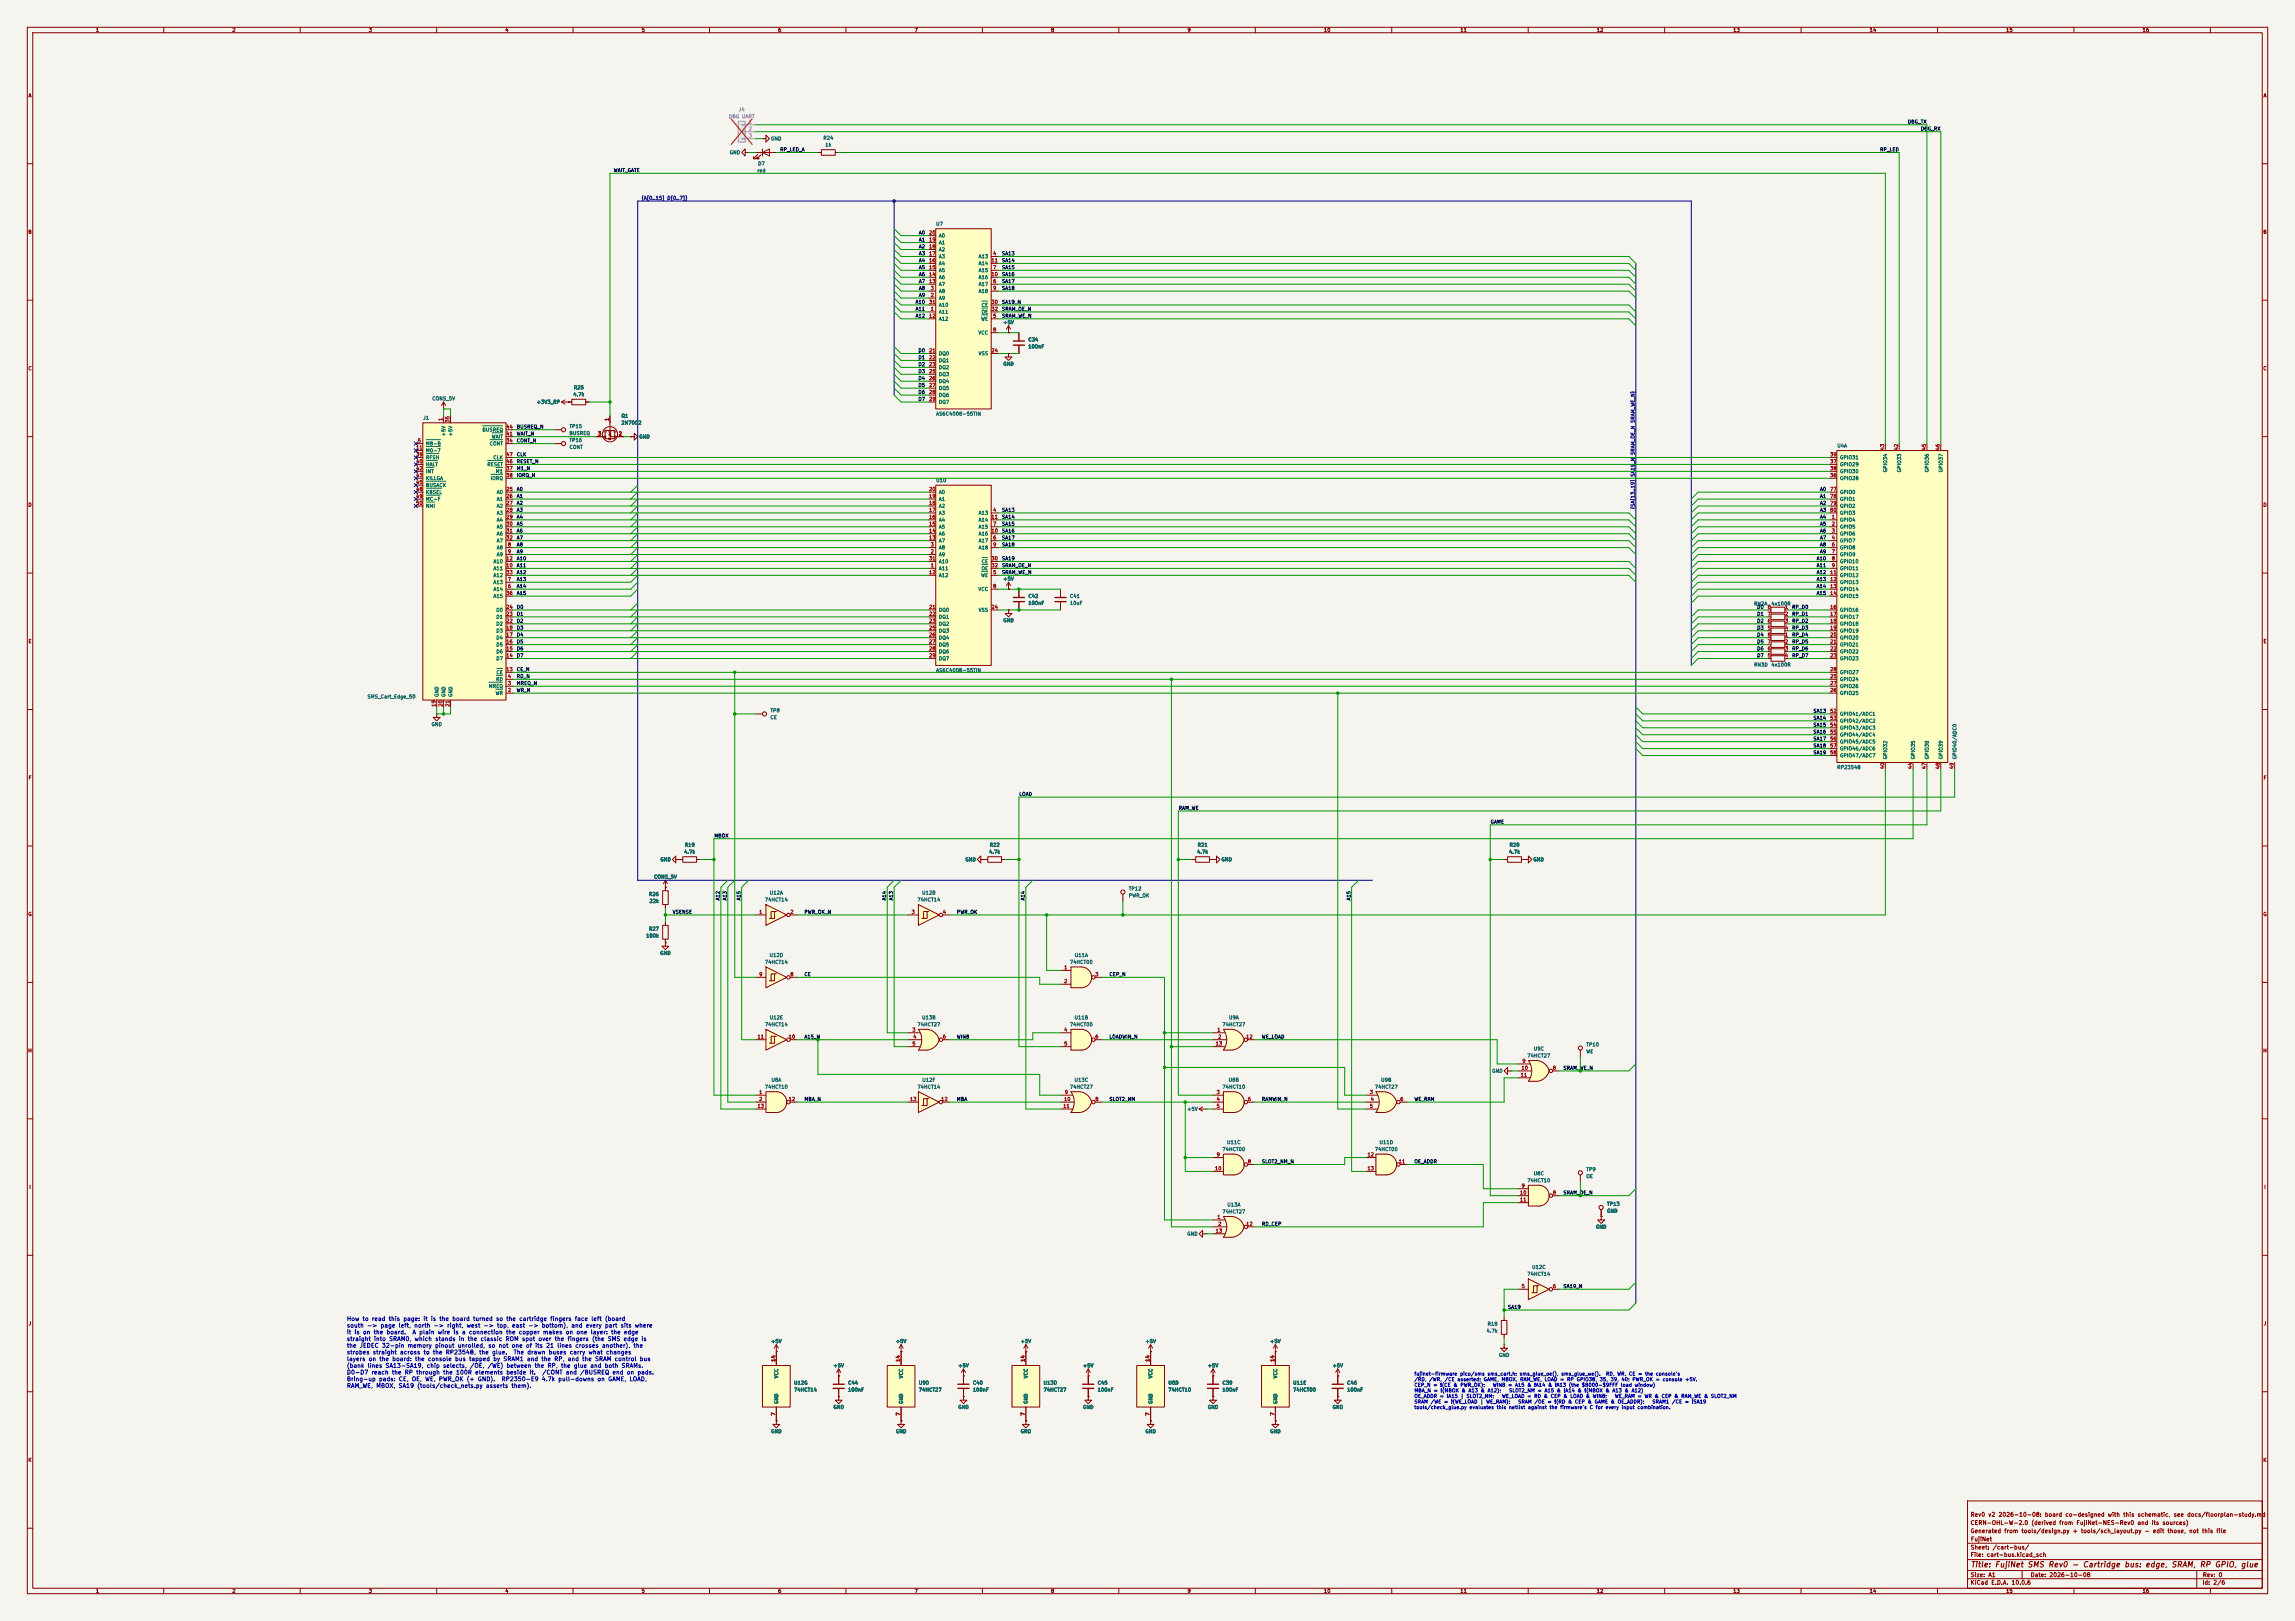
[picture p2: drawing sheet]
<svg xmlns="http://www.w3.org/2000/svg" width="841mm" height="594mm" viewBox="0 0 841 594" stroke-linecap="round" stroke-linejoin="round" font-family="sans-serif">
<defs><g id="words">
<text font-size="2" fill="#840000" x="722" y="574.8">Title: FujiNet SMS Rev0 - Cartridge bus: edge, SRAM, RP GPIO, glue</text>
<g font-size="1.5" fill="#0000c2">
<text x="126.9" y="484.4">How to read this page: it is the board turned so the cartridge fingers face left (board</text>
<text x="126.9" y="486.9">south -&gt; page left, north -&gt; right, west -&gt; top, east -&gt; bottom), and every part sits where</text>
<text x="126.9" y="489.3">it is on the board.</text>
<text x="126.9" y="491.8">straight into SRAM0, which stands in the classic ROM spot over the fingers (the SMS edge is</text>
<text x="151" y="489.3">A plain wire is a connection the copper makes on one layer: the edge</text>
<text x="126.9" y="494.2">the JEDEC 32-pin memory pinout unrolled, so not one of its 21 lines crosses another), the</text>
<text x="126.9" y="496.7">strobes straight across to the RP2354B, the glue.</text>
<text x="188.1" y="496.7">The drawn buses carry what changes</text>
<text x="126.9" y="499.1">layers on the board: the console bus tapped by SRAM1 and the RP, and the SRAM control bus</text>
<text x="126.9" y="501.6">(bank lines SA13-SA19, chip selects, /OE, /WE) between the RP, the glue and both SRAMs.</text>
<text x="126.9" y="504">D0-D7 reach the RP through the 100R elements beside it.</text>
<text x="126.9" y="506.5">Bring-up pads: CE, OE, WE, PWR_OK (+ GND).</text>
<text x="126.9" y="508.9">RAM_WE, MBOX, SA19 (tools/check_nets.py asserts them).</text>
<text x="183.6" y="506.5">RP2350-E9 4.7k pull-downs on GAME, LOAD,</text>
<text x="198.5" y="504">/CONT and /BUSREQ end on pads.</text>
</g>
<g font-size="1.5" fill="#840000">
<text x="721.9" y="556.1">Rev0 v2 2026-10-08: board co-designed with this schematic, see docs/floorplan-study.md</text>
<text x="721.9" y="562.1">Generated from tools/design.py + tools/sch_layout.py - edit those, not this file</text>
<text x="721.9" y="559.1">CERN-OHL-W-2.0 (derived from FujiNet-NES-Rev0 and its sources)</text>
<text x="721.9" y="568.1">Sheet: /cart-bus/</text>
<text x="722" y="565.1">FujiNet</text>
<text x="721.9" y="570.8">File: cart-bus.kicad_sch</text>
<text x="721.9" y="581">KiCad E.D.A. 10.0.6</text>
<text x="721.9" y="578.2">Size: A1</text>
<text x="743.9" y="578.2">Date: 2026-10-08</text>
<text x="806.9" y="581">Id: 2/6</text>
<text x="807" y="578.2">Rev: 0</text>
</g>
<g font-size="1.3" fill="#840000">
<text x="35" y="12">1</text>
<text x="85" y="12">2</text>
<text x="135" y="12">3</text>
<text x="185" y="12">4</text>
<text x="235" y="12">5</text>
<text x="285" y="12">6</text>
<text x="335" y="12">7</text>
<text x="385" y="12">8</text>
<text x="435" y="12">9</text>
<text x="485" y="12">10</text>
<text x="535" y="12">11</text>
<text x="585" y="12">12</text>
<text x="635" y="12">13</text>
<text x="685" y="12">14</text>
<text x="735" y="12">15</text>
<text x="785" y="12">16</text>
<text x="10.3" y="36">A</text>
<text x="829.3" y="36">A</text>
<text x="10.2" y="86">B</text>
<text x="829.2" y="86">B</text>
<text x="10.2" y="136">C</text>
<text x="829.2" y="136">C</text>
<text x="10.2" y="186">D</text>
<text x="829.2" y="186">D</text>
<text x="10.3" y="236">E</text>
<text x="829.3" y="236">E</text>
<text x="10.3" y="286">F</text>
<text x="829.3" y="286">F</text>
<text x="10.2" y="336">G</text>
<text x="829.2" y="336">G</text>
<text x="10.2" y="386">H</text>
<text x="829.2" y="386">H</text>
<text x="10.6" y="436">I</text>
<text x="829.6" y="436">I</text>
<text x="10.4" y="486">J</text>
<text x="829.4" y="486">J</text>
<text x="10.2" y="536">K</text>
<text x="829.2" y="536">K</text>
<text x="35" y="584">1</text>
<text x="85" y="584">2</text>
<text x="135" y="584">3</text>
<text x="185" y="584">4</text>
<text x="235" y="584">5</text>
<text x="285" y="584">6</text>
<text x="335" y="584">7</text>
<text x="385" y="584">8</text>
<text x="435" y="584">9</text>
<text x="485" y="584">10</text>
<text x="535" y="584">11</text>
<text x="585" y="584">12</text>
<text x="635" y="584">13</text>
<text x="685" y="584">14</text>
<text x="735" y="584">15</text>
<text x="785" y="584">16</text>
</g>
<g font-size="1.3" fill="#939391">
<text x="270.6" y="41.1">J4</text>
<text x="266.9" y="43.6">DBG UART</text>
</g>
<g font-size="1.3" fill="#a5a4a2">
<text x="274.2" y="45.6">1</text>
<text x="274.2" y="48.1">2</text>
<text x="274.2" y="50.7">3</text>
</g>
<g font-size="1.3" fill="#0f0f0f">
<text x="698.9" y="45.6">DBG_TX</text>
<text x="703.7" y="48.1">DBG_RX</text>
<text x="285.7" y="55.8">RP_LED_A</text>
<text x="688.8" y="55.8">RP_LED</text>
<text x="224.8" y="63.4">WAIT_GATE</text>
<text x="336.6" y="86.2">A0</text>
<text x="336.6" y="88.8">A1</text>
<text x="336.6" y="91.3">A2</text>
<text x="336.6" y="93.9">A3</text>
<text x="367" y="93.9">SA13</text>
<text x="336.6" y="96.4">A4</text>
<text x="336.6" y="98.9">A5</text>
<text x="336.6" y="101.5">A6</text>
<text x="367" y="101.5">SA16</text>
<text x="367" y="98.9">SA15</text>
<text x="367" y="96.4">SA14</text>
<text x="336.6" y="104">A7</text>
<text x="336.6" y="106.6">A8</text>
<text x="367" y="104">SA17</text>
<text x="367" y="106.6">SA18</text>
<text x="335.4" y="111.6">A10</text>
<text x="336.6" y="109.1">A9</text>
<text x="367" y="111.6">SA19_N</text>
<text x="335.4" y="114.2">A11</text>
<text x="335.4" y="116.7">A12</text>
<text x="367" y="116.7">SRAM_WE_N</text>
<text x="367" y="114.2">SRAM_OE_N</text>
<text x="336.4" y="129.4">D0</text>
<text x="336.4" y="132">D1</text>
<text x="336.4" y="134.5">D2</text>
<text x="336.4" y="137">D3</text>
<text x="336.4" y="139.6">D4</text>
<text x="336.4" y="142.1">D5</text>
<text x="336.4" y="144.7">D6</text>
<text x="336.4" y="147.2">D7</text>
<text x="189.2" y="159.9">WAIT_N</text>
<text x="189.2" y="157.4">BUSREQ_N</text>
<text x="189.2" y="162.4">CONT_N</text>
<text x="189.2" y="167.5">CLK</text>
<text x="189.2" y="170.1">RESET_N</text>
<text x="189.2" y="172.6">M1_N</text>
<text x="189.2" y="175.1">IORQ_N</text>
<text x="189.2" y="180.2">A0</text>
<text x="189.2" y="182.8">A1</text>
<text x="189.2" y="185.3">A2</text>
<text x="666.8" y="185.3">A2</text>
<text x="666.8" y="180.2">A0</text>
<text x="666.8" y="182.8">A1</text>
<text x="189.2" y="187.8">A3</text>
<text x="189.2" y="190.4">A4</text>
<text x="367" y="190.4">SA14</text>
<text x="367" y="187.8">SA13</text>
<text x="666.8" y="187.8">A3</text>
<text x="666.8" y="190.4">A4</text>
<text x="189.2" y="198">A7</text>
<text x="189.2" y="195.5">A6</text>
<text x="189.2" y="192.9">A5</text>
<text x="367" y="198">SA17</text>
<text x="367" y="195.5">SA16</text>
<text x="367" y="192.9">SA15</text>
<text x="666.8" y="192.9">A5</text>
<text x="666.8" y="195.5">A6</text>
<text x="666.8" y="198">A7</text>
<text x="189.2" y="200.5">A8</text>
<text x="189.2" y="203.1">A9</text>
<text x="367" y="200.5">SA18</text>
<text x="666.8" y="203.1">A9</text>
<text x="666.8" y="200.5">A8</text>
<text x="189.2" y="205.6">A10</text>
<text x="189.2" y="208.2">A11</text>
<text x="367" y="208.2">SRAM_OE_N</text>
<text x="367" y="205.6">SA19</text>
<text x="665.6" y="205.6">A10</text>
<text x="665.6" y="208.2">A11</text>
<text x="189.2" y="215.8">A14</text>
<text x="189.2" y="213.2">A13</text>
<text x="189.2" y="210.7">A12</text>
<text x="367" y="210.7">SRAM_WE_N</text>
<text x="665.6" y="215.8">A14</text>
<text x="665.6" y="210.7">A12</text>
<text x="665.6" y="213.2">A13</text>
<text x="189.2" y="218.3">A15</text>
<text x="665.6" y="218.3">A15</text>
<text x="189.2" y="223.4">D0</text>
<text x="189.2" y="225.9">D1</text>
<text x="643.7" y="223.4">D0</text>
<text x="643.7" y="225.9">D1</text>
<text x="656.6" y="223.4">RP_D0</text>
<text x="656.6" y="225.9">RP_D1</text>
<text x="189.2" y="228.5">D2</text>
<text x="189.2" y="233.6">D4</text>
<text x="189.2" y="231">D3</text>
<text x="643.7" y="231">D3</text>
<text x="643.7" y="228.5">D2</text>
<text x="643.7" y="233.6">D4</text>
<text x="656.6" y="231">RP_D3</text>
<text x="656.6" y="233.6">RP_D4</text>
<text x="656.6" y="228.5">RP_D2</text>
<text x="189.2" y="238.6">D6</text>
<text x="189.2" y="236.1">D5</text>
<text x="643.7" y="236.1">D5</text>
<text x="643.7" y="238.6">D6</text>
<text x="656.6" y="236.1">RP_D5</text>
<text x="656.6" y="238.6">RP_D6</text>
<text x="189.2" y="241.2">D7</text>
<text x="643.7" y="241.2">D7</text>
<text x="656.6" y="241.2">RP_D7</text>
<text x="189.2" y="248.8">RD_N</text>
<text x="189.2" y="251.3">MREQ_N</text>
<text x="189.2" y="246.3">CE_N</text>
<text x="189.2" y="253.9">WR_N</text>
<text x="664.3" y="261.5">SA13</text>
<text x="664.3" y="264">SA14</text>
<text x="664.3" y="266.6">SA15</text>
<text x="664.3" y="269.1">SA16</text>
<text x="664.3" y="274.2">SA18</text>
<text x="664.3" y="271.7">SA17</text>
<text x="664.3" y="276.7">SA19</text>
<text x="373.4" y="292">LOAD</text>
<text x="431.8" y="297.1">RAM_WE</text>
<text x="546.1" y="302.1">GAME</text>
<text x="261.6" y="307.2">MBOX</text>
<text x="246.4" y="335.2">VSENSE</text>
<text x="264" y="330.1" transform="rotate(-90 264 330.1)">A12</text>
<text x="266.6" y="330.1" transform="rotate(-90 266.6 330.1)">A13</text>
<text x="271.7" y="330.1" transform="rotate(-90 271.7 330.1)">A15</text>
<text x="294.6" y="335.2">PWR_OK_N</text>
<text x="325" y="330.1" transform="rotate(-90 325 330.1)">A14</text>
<text x="327.5" y="330.1" transform="rotate(-90 327.5 330.1)">A13</text>
<text x="350.5" y="335.2">PWR_OK</text>
<text x="375.8" y="330.1" transform="rotate(-90 375.8 330.1)">A14</text>
<text x="495.2" y="330.1" transform="rotate(-90 495.2 330.1)">A15</text>
<text x="294.6" y="358">CE</text>
<text x="406.4" y="358">CEP_N</text>
<text x="294.6" y="380.9">A15_N</text>
<text x="350.5" y="380.9">WIN8</text>
<text x="406.4" y="380.9">LOADWIN_N</text>
<text x="462.3" y="380.9">WE_LOAD</text>
<text x="572.7" y="392.3">SRAM_WE_N</text>
<text x="294.6" y="403.7">MBA_N</text>
<text x="350.5" y="403.7">MBA</text>
<text x="406.4" y="403.7">SLOT2_NM</text>
<text x="462.3" y="403.7">RAMWIN_N</text>
<text x="518.1" y="403.7">WE_RAM</text>
<text x="462.3" y="426.6">SLOT2_NM_N</text>
<text x="518.1" y="426.6">OE_ADDR</text>
<text x="572.7" y="438">SRAM_OE_N</text>
<text x="462.3" y="449.5">RD_CEP</text>
<text x="572.7" y="472.3">SA19_N</text>
<text x="552.4" y="479.9">SA19</text>
</g>
<g font-size="1.3" fill="#006464">
<text x="282.4" y="51.8">GND</text>
<text x="301.6" y="51.5">R24</text>
<text x="267.2" y="56.8">GND</text>
<text x="302.3" y="54">1k</text>
<text x="277.4" y="63.4">red</text>
<text x="277.7" y="60.9">D7</text>
<text x="342.9" y="83">U7</text>
<text x="343.9" y="89.9">A1</text>
<text x="343.9" y="87.3">A0</text>
<text x="343.9" y="94.9">A3</text>
<text x="343.9" y="92.4">A2</text>
<text x="358.5" y="94.9">A13</text>
<text x="343.9" y="100">A5</text>
<text x="343.9" y="97.5">A4</text>
<text x="358.5" y="100">A15</text>
<text x="358.5" y="97.5">A14</text>
<text x="343.9" y="107.6">A8</text>
<text x="343.9" y="105.1">A7</text>
<text x="343.9" y="102.6">A6</text>
<text x="358.5" y="105.1">A17</text>
<text x="358.5" y="107.6">A18</text>
<text x="358.5" y="102.6">A16</text>
<text x="343.9" y="110.2">A9</text>
<text x="343.9" y="112.7">A10</text>
<text x="359.6" y="112.7">CE</text>
<text x="343.9" y="115.3">A11</text>
<text x="343.9" y="117.8">A12</text>
<text x="359.4" y="117.8">WE</text>
<text x="359.5" y="115.3">OE</text>
<text x="367.5" y="119.1">+5V</text>
<text x="358.3" y="122.9">VCC</text>
<text x="376.7" y="125.4">C34</text>
<text x="343.9" y="130.5">DQ0</text>
<text x="358.5" y="130.5">VSS</text>
<text x="376.7" y="128">100nF</text>
<text x="343.9" y="133">DQ1</text>
<text x="343.9" y="135.6">DQ2</text>
<text x="367.5" y="134.3">GND</text>
<text x="210.1" y="142.9">R25</text>
<text x="343.9" y="138.1">DQ3</text>
<text x="343.9" y="140.7">DQ4</text>
<text x="343.9" y="143.2">DQ5</text>
<text x="158.2" y="147">CONS_5V</text>
<text x="196.6" y="148.3">+3V3_RP</text>
<text x="209.9" y="145.5">4.7k</text>
<text x="343.9" y="145.7">DQ6</text>
<text x="343.9" y="148.3">DQ7</text>
<text x="154.9" y="154.1">J1</text>
<text x="227.6" y="153.4">Q1</text>
<text x="227.6" y="155.9">2N7002</text>
<text x="342.9" y="152.6">AS6C4008-55TIN</text>
<text x="163.5" y="160.1" transform="rotate(-90 163.5 160.1)">+5V</text>
<text x="166.1" y="160.1" transform="rotate(-90 166.1 160.1)">+5V</text>
<text x="176.6" y="158.4">BUSREQ</text>
<text x="180.1" y="161">WAIT</text>
<text x="208.5" y="157.2">TP15</text>
<text x="208.5" y="159.7">BUSREQ</text>
<text x="234.1" y="161">GND</text>
<text x="155.9" y="163.5">M8-B</text>
<text x="155.9" y="166.1">M0-7</text>
<text x="179.3" y="163.5">CONT</text>
<text x="208.5" y="162.3">TP16</text>
<text x="208.5" y="164.8">CONT</text>
<text x="673.1" y="164.3">U4A</text>
<text x="155.9" y="168.6">RFSH</text>
<text x="155.9" y="171.1">HALT</text>
<text x="155.9" y="173.7">INT</text>
<text x="178.4" y="171.1">RESET</text>
<text x="180.6" y="168.6">CLK</text>
<text x="181.5" y="173.7">M1</text>
<text x="674.1" y="171.1">GPIO29</text>
<text x="674.1" y="173.7">GPIO30</text>
<text x="674.1" y="168.6">GPIO31</text>
<text x="691.8" y="173.2" transform="rotate(-90 691.8 173.2)">GPIO34</text>
<text x="696.9" y="173.2" transform="rotate(-90 696.9 173.2)">GPIO33</text>
<text x="707.1" y="173.2" transform="rotate(-90 707.1 173.2)">GPIO36</text>
<text x="712.2" y="173.2" transform="rotate(-90 712.2 173.2)">GPIO37</text>
<text x="155.9" y="176.2">KILLGA</text>
<text x="155.9" y="178.8">BUSACK</text>
<text x="179.6" y="176.2">IORQ</text>
<text x="342.9" y="177">U10</text>
<text x="674.1" y="176.2">GPIO28</text>
<text x="155.9" y="181.3">KBSEL</text>
<text x="155.9" y="183.8">MC-F</text>
<text x="181.9" y="181.3">A0</text>
<text x="181.9" y="183.8">A1</text>
<text x="343.9" y="183.8">A1</text>
<text x="343.9" y="181.3">A0</text>
<text x="674.1" y="181.3">GPIO0</text>
<text x="674.1" y="183.8">GPIO1</text>
<text x="155.9" y="186.4">NMI</text>
<text x="181.9" y="186.4">A2</text>
<text x="181.9" y="188.9">A3</text>
<text x="181.9" y="191.5">A4</text>
<text x="343.9" y="191.5">A4</text>
<text x="343.9" y="188.9">A3</text>
<text x="343.9" y="186.4">A2</text>
<text x="358.5" y="188.9">A13</text>
<text x="358.5" y="191.5">A14</text>
<text x="674.1" y="191.5">GPIO4</text>
<text x="674.1" y="186.4">GPIO2</text>
<text x="674.1" y="188.9">GPIO3</text>
<text x="181.9" y="194">A5</text>
<text x="181.9" y="196.5">A6</text>
<text x="343.9" y="196.5">A6</text>
<text x="343.9" y="194">A5</text>
<text x="358.5" y="194">A15</text>
<text x="358.5" y="196.5">A16</text>
<text x="674.1" y="194">GPIO5</text>
<text x="674.1" y="196.5">GPIO6</text>
<text x="181.9" y="201.6">A8</text>
<text x="181.9" y="199.1">A7</text>
<text x="343.9" y="201.6">A8</text>
<text x="343.9" y="199.1">A7</text>
<text x="358.5" y="199.1">A17</text>
<text x="358.5" y="201.6">A18</text>
<text x="674.1" y="199.1">GPIO7</text>
<text x="674.1" y="201.6">GPIO8</text>
<text x="180.7" y="209.2">A11</text>
<text x="180.7" y="206.7">A10</text>
<text x="181.9" y="204.2">A9</text>
<text x="343.9" y="209.2">A11</text>
<text x="343.9" y="204.2">A9</text>
<text x="343.9" y="206.7">A10</text>
<text x="359.5" y="209.2">OE</text>
<text x="359.6" y="206.7">CE</text>
<text x="674.1" y="204.2">GPIO9</text>
<text x="674.1" y="206.7">GPIO10</text>
<text x="674.1" y="209.2">GPIO11</text>
<text x="180.7" y="214.3">A13</text>
<text x="180.7" y="211.8">A12</text>
<text x="343.9" y="211.8">A12</text>
<text x="359.4" y="211.8">WE</text>
<text x="367.5" y="213.1">+5V</text>
<text x="674.1" y="211.8">GPIO12</text>
<text x="674.1" y="214.3">GPIO13</text>
<text x="180.7" y="216.9">A14</text>
<text x="180.7" y="219.4">A15</text>
<text x="358.3" y="216.9">VCC</text>
<text x="376.7" y="219.4">C42</text>
<text x="376.7" y="221.9">100nF</text>
<text x="391.9" y="219.4">C41</text>
<text x="391.9" y="221.9">10uF</text>
<text x="674.1" y="216.9">GPIO14</text>
<text x="674.1" y="219.4">GPIO15</text>
<text x="181.7" y="227">D1</text>
<text x="181.7" y="224.5">D0</text>
<text x="343.9" y="224.5">DQ0</text>
<text x="343.9" y="227">DQ1</text>
<text x="358.5" y="224.5">VSS</text>
<text x="642.6" y="222.2">RN2A</text>
<text x="649" y="222.2">4x100R</text>
<text x="674.1" y="224.5">GPIO16</text>
<text x="674.1" y="227">GPIO17</text>
<text x="181.7" y="232.1">D3</text>
<text x="181.7" y="229.6">D2</text>
<text x="343.9" y="229.6">DQ2</text>
<text x="343.9" y="232.1">DQ3</text>
<text x="367.5" y="228.3">GND</text>
<text x="674.1" y="229.6">GPIO18</text>
<text x="674.1" y="232.1">GPIO19</text>
<text x="181.7" y="239.7">D6</text>
<text x="181.7" y="237.2">D5</text>
<text x="181.7" y="234.6">D4</text>
<text x="343.9" y="234.6">DQ4</text>
<text x="343.9" y="237.2">DQ5</text>
<text x="343.9" y="239.7">DQ6</text>
<text x="674.1" y="234.6">GPIO20</text>
<text x="674.1" y="237.2">GPIO21</text>
<text x="674.1" y="239.7">GPIO22</text>
<text x="181.7" y="242.3">D7</text>
<text x="343.9" y="242.3">DQ7</text>
<text x="642.6" y="244.5">RN3D</text>
<text x="649" y="244.5">4x100R</text>
<text x="674.1" y="242.3">GPIO23</text>
<text x="181.6" y="249.9">RD</text>
<text x="181.8" y="247.3">CE</text>
<text x="342.9" y="246.6">AS6C4008-55TIN</text>
<text x="674.1" y="249.9">GPIO24</text>
<text x="674.1" y="247.3">GPIO27</text>
<text x="134.5" y="256.2">SMS_Cart_Edge_50</text>
<text x="161" y="255.6" transform="rotate(-90 161 255.6)">GND</text>
<text x="163.5" y="255.6" transform="rotate(-90 163.5 255.6)">GND</text>
<text x="166.1" y="255.6" transform="rotate(-90 166.1 255.6)">GND</text>
<text x="179" y="252.4">MREQ</text>
<text x="181.5" y="255">WR</text>
<text x="674.1" y="255">GPIO25</text>
<text x="674.1" y="252.4">GPIO26</text>
<text x="282.2" y="261.3">TP8</text>
<text x="282.2" y="263.9">CE</text>
<text x="674.1" y="262.6">GPIO41/ADC1</text>
<text x="158" y="266.4">GND</text>
<text x="674.1" y="265.1">GPIO42/ADC2</text>
<text x="674.1" y="267.7">GPIO43/ADC3</text>
<text x="674.1" y="270.2">GPIO44/ADC4</text>
<text x="674.1" y="272.7">GPIO45/ADC5</text>
<text x="674.1" y="275.3">GPIO46/ADC6</text>
<text x="674.1" y="277.8">GPIO47/ADC7</text>
<text x="691.8" y="278.4" transform="rotate(-90 691.8 278.4)">GPIO32</text>
<text x="702" y="278.4" transform="rotate(-90 702 278.4)">GPIO35</text>
<text x="707.1" y="278.4" transform="rotate(-90 707.1 278.4)">GPIO38</text>
<text x="712.2" y="278.4" transform="rotate(-90 712.2 278.4)">GPIO39</text>
<text x="717.2" y="278.4" transform="rotate(-90 717.2 278.4)">GPIO40/ADC0</text>
<text x="673.1" y="282.1">RP2354B</text>
<text x="250.8" y="310.6">R19</text>
<text x="362.5" y="310.6">R22</text>
<text x="438.7" y="310.6">R21</text>
<text x="553" y="310.6">R20</text>
<text x="241.8" y="315.9">GND</text>
<text x="250.6" y="313.1">4.7k</text>
<text x="353.6" y="315.9">GND</text>
<text x="362.3" y="313.1">4.7k</text>
<text x="438.5" y="313.1">4.7k</text>
<text x="447.5" y="315.9">GND</text>
<text x="552.8" y="313.1">4.7k</text>
<text x="561.8" y="315.9">GND</text>
<text x="239.5" y="322.3">CONS_5V</text>
<text x="237.6" y="328.6">R26</text>
<text x="281.9" y="328.1">U12A</text>
<text x="337.7" y="328.1">U12B</text>
<text x="413.5" y="326.6">TP12</text>
<text x="413.5" y="329.1">PWR_OK</text>
<text x="237.9" y="331.2">22k</text>
<text x="280.1" y="330.7">74HCT14</text>
<text x="336" y="330.7">74HCT14</text>
<text x="237.6" y="341.3">R27</text>
<text x="236.7" y="343.9">100k</text>
<text x="241.8" y="350.2">GND</text>
<text x="280.1" y="353.5">74HCT14</text>
<text x="281.8" y="351">U12D</text>
<text x="391.9" y="353.5">74HCT00</text>
<text x="393.7" y="351">U11A</text>
<text x="280.1" y="376.4">74HCT14</text>
<text x="281.9" y="373.8">U12E</text>
<text x="336" y="376.4">74HCT27</text>
<text x="337.7" y="373.8">U13B</text>
<text x="391.9" y="376.4">74HCT00</text>
<text x="393.6" y="373.8">U11B</text>
<text x="447.8" y="376.4">74HCT27</text>
<text x="450.2" y="373.8">U9A</text>
<text x="581.1" y="383.7">TP10</text>
<text x="559.5" y="387.8">74HCT27</text>
<text x="561.8" y="385.3">U9C</text>
<text x="581.1" y="386.3">WE</text>
<text x="546.6" y="393.4">GND</text>
<text x="280.1" y="399.2">74HCT10</text>
<text x="282.5" y="396.7">U8A</text>
<text x="336" y="399.2">74HCT14</text>
<text x="337.8" y="396.7">U12F</text>
<text x="391.9" y="399.2">74HCT27</text>
<text x="393.6" y="396.7">U13C</text>
<text x="447.8" y="399.2">74HCT10</text>
<text x="450.1" y="396.7">U8B</text>
<text x="503.7" y="399.2">74HCT27</text>
<text x="506" y="396.7">U9B</text>
<text x="434.9" y="407.4">+5V</text>
<text x="449.5" y="419.6">U11C</text>
<text x="505.4" y="419.6">U11D</text>
<text x="447.8" y="422.1">74HCT00</text>
<text x="503.7" y="422.1">74HCT00</text>
<text x="561.8" y="431">U8C</text>
<text x="581.1" y="429.5">TP9</text>
<text x="559.5" y="433.5">74HCT10</text>
<text x="581.1" y="432">OE</text>
<text x="449.6" y="442.4">U13A</text>
<text x="588.8" y="442.2">TP13</text>
<text x="447.8" y="445">74HCT27</text>
<text x="588.8" y="444.7">GND</text>
<text x="434.9" y="453.1">GND</text>
<text x="584.7" y="450.5">GND</text>
<text x="559.5" y="467.8">74HCT14</text>
<text x="561.2" y="465.3">U12C</text>
<text x="544.6" y="488.6">4.7k</text>
<text x="545" y="486.1">R18</text>
<text x="282.4" y="492.5">+5V</text>
<text x="328.1" y="492.5">+5V</text>
<text x="373.9" y="492.5">+5V</text>
<text x="419.6" y="492.5">+5V</text>
<text x="465.3" y="492.5">+5V</text>
<text x="549.1" y="497.5">GND</text>
<text x="305.3" y="501.3">+5V</text>
<text x="351" y="501.3">+5V</text>
<text x="396.7" y="501.3">+5V</text>
<text x="442.4" y="501.3">+5V</text>
<text x="488.2" y="501.3">+5V</text>
<text x="285.4" y="505.3" transform="rotate(-90 285.4 505.3)">VCC</text>
<text x="290.8" y="507.7">U12G</text>
<text x="310.6" y="507.7">C44</text>
<text x="331.2" y="505.3" transform="rotate(-90 331.2 505.3)">VCC</text>
<text x="336.5" y="507.7">U9D</text>
<text x="356.3" y="507.7">C40</text>
<text x="376.9" y="505.3" transform="rotate(-90 376.9 505.3)">VCC</text>
<text x="382.3" y="507.7">U13D</text>
<text x="402.1" y="507.7">C45</text>
<text x="422.6" y="505.3" transform="rotate(-90 422.6 505.3)">VCC</text>
<text x="428" y="507.7">U8D</text>
<text x="447.8" y="507.7">C39</text>
<text x="468.3" y="505.3" transform="rotate(-90 468.3 505.3)">VCC</text>
<text x="473.7" y="507.7">U11E</text>
<text x="493.5" y="507.7">C46</text>
<text x="285.4" y="514.6" transform="rotate(-90 285.4 514.6)">GND</text>
<text x="290.8" y="510.2">74HCT14</text>
<text x="310.6" y="510.2">100nF</text>
<text x="331.2" y="514.6" transform="rotate(-90 331.2 514.6)">GND</text>
<text x="336.5" y="510.2">74HCT27</text>
<text x="356.3" y="510.2">100nF</text>
<text x="376.9" y="514.6" transform="rotate(-90 376.9 514.6)">GND</text>
<text x="382.3" y="510.2">74HCT27</text>
<text x="402.1" y="510.2">100nF</text>
<text x="422.6" y="514.6" transform="rotate(-90 422.6 514.6)">GND</text>
<text x="428" y="510.2">74HCT10</text>
<text x="447.8" y="510.2">100nF</text>
<text x="468.3" y="514.6" transform="rotate(-90 468.3 514.6)">GND</text>
<text x="473.7" y="510.2">74HCT00</text>
<text x="493.5" y="510.2">100nF</text>
<text x="305.3" y="516.6">GND</text>
<text x="351" y="516.6">GND</text>
<text x="396.7" y="516.6">GND</text>
<text x="442.4" y="516.6">GND</text>
<text x="488.2" y="516.6">GND</text>
<text x="282.4" y="525.5">GND</text>
<text x="328.1" y="525.5">GND</text>
<text x="373.9" y="525.5">GND</text>
<text x="419.6" y="525.5">GND</text>
<text x="465.3" y="525.5">GND</text>
</g>
<g font-size="1.3" fill="#000084">
<text x="234.9" y="73.5">{A[0..15] D[0..7]}</text>
<text x="599.3" y="166.9" transform="rotate(-90 599.3 166.9)">SRAM_OE_N SRAM_WE_N}</text>
<text x="599.3" y="174.9" transform="rotate(-90 599.3 174.9)">SA19_N</text>
<text x="599.3" y="186.7" transform="rotate(-90 599.3 186.7)">{SA[13..19]</text>
</g>
<g font-size="1.3" fill="#a90000">
<text x="340.3" y="88.8">19</text>
<text x="340.3" y="86.2">20</text>
<text x="340.3" y="93.8">17</text>
<text x="340.3" y="91.3">18</text>
<text x="363.8" y="93.8">4</text>
<text x="340.3" y="101.5">14</text>
<text x="340.3" y="98.9">15</text>
<text x="340.3" y="96.4">16</text>
<text x="363.2" y="101.5">10</text>
<text x="363.2" y="96.4">11</text>
<text x="363.8" y="98.9">7</text>
<text x="340.3" y="104">13</text>
<text x="340.9" y="106.5">3</text>
<text x="363.8" y="104">6</text>
<text x="363.8" y="106.5">9</text>
<text x="340.3" y="111.6">31</text>
<text x="340.9" y="109.1">2</text>
<text x="363.2" y="111.6">30</text>
<text x="340.3" y="116.7">12</text>
<text x="340.9" y="114.2">1</text>
<text x="363.2" y="114.2">32</text>
<text x="363.8" y="116.7">5</text>
<text x="363.8" y="121.8">8</text>
<text x="340.3" y="129.4">21</text>
<text x="340.3" y="131.9">22</text>
<text x="363.2" y="129.4">24</text>
<text x="340.3" y="134.5">23</text>
<text x="340.3" y="137">25</text>
<text x="340.3" y="139.6">26</text>
<text x="340.3" y="142.1">27</text>
<text x="340.3" y="144.6">28</text>
<text x="340.3" y="147.2">29</text>
<text x="162.4" y="154.4" transform="rotate(-90 162.4 154.4)">1</text>
<text x="165" y="155" transform="rotate(-90 165 155)">35</text>
<text x="223.4" y="154.4" transform="rotate(-90 223.4 154.4)">1</text>
<text x="185.4" y="159.9">41</text>
<text x="185.4" y="157.3">44</text>
<text x="219" y="159.9">3</text>
<text x="226.6" y="159.9">2</text>
<text x="152.3" y="165">11</text>
<text x="152.3" y="167.5">39</text>
<text x="152.9" y="162.4">5</text>
<text x="185.4" y="162.4">34</text>
<text x="185.4" y="167.5">47</text>
<text x="670.5" y="167.5">39</text>
<text x="690.7" y="165.2" transform="rotate(-90 690.7 165.2)">43</text>
<text x="695.8" y="165.2" transform="rotate(-90 695.8 165.2)">42</text>
<text x="706" y="165.2" transform="rotate(-90 706 165.2)">45</text>
<text x="711.1" y="165.2" transform="rotate(-90 711.1 165.2)">46</text>
<text x="152.3" y="170">40</text>
<text x="152.3" y="172.6">42</text>
<text x="185.4" y="172.6">37</text>
<text x="185.4" y="170">46</text>
<text x="670.5" y="170">37</text>
<text x="670.5" y="172.6">38</text>
<text x="152.3" y="175.1">43</text>
<text x="152.3" y="177.7">45</text>
<text x="185.4" y="175.1">38</text>
<text x="670.5" y="175.1">36</text>
<text x="152.3" y="180.2">48</text>
<text x="152.3" y="182.7">49</text>
<text x="152.3" y="185.3">50</text>
<text x="185.4" y="180.2">25</text>
<text x="185.4" y="182.7">26</text>
<text x="185.4" y="185.3">27</text>
<text x="340.3" y="185.3">18</text>
<text x="340.3" y="182.7">19</text>
<text x="340.3" y="180.2">20</text>
<text x="670.5" y="180.2">77</text>
<text x="670.5" y="182.7">78</text>
<text x="670.5" y="185.3">79</text>
<text x="185.4" y="187.8">28</text>
<text x="185.4" y="190.4">29</text>
<text x="340.3" y="190.4">16</text>
<text x="340.3" y="187.8">17</text>
<text x="363.2" y="190.4">11</text>
<text x="363.8" y="187.8">4</text>
<text x="670.5" y="187.8">80</text>
<text x="671.1" y="190.4">1</text>
<text x="185.4" y="192.9">30</text>
<text x="185.4" y="195.4">31</text>
<text x="185.4" y="198">32</text>
<text x="340.3" y="198">13</text>
<text x="340.3" y="195.4">14</text>
<text x="340.3" y="192.9">15</text>
<text x="363.2" y="195.4">10</text>
<text x="363.8" y="198">6</text>
<text x="363.8" y="192.9">7</text>
<text x="671.1" y="192.9">2</text>
<text x="671.1" y="195.4">3</text>
<text x="671.1" y="198">4</text>
<text x="186" y="200.5">8</text>
<text x="186" y="203.1">9</text>
<text x="340.9" y="203.1">2</text>
<text x="340.9" y="200.5">3</text>
<text x="363.8" y="200.5">9</text>
<text x="671.1" y="200.5">6</text>
<text x="671.1" y="203.1">7</text>
<text x="185.4" y="208.1">10</text>
<text x="185.4" y="205.6">12</text>
<text x="340.3" y="205.6">31</text>
<text x="340.9" y="208.1">1</text>
<text x="363.2" y="205.6">30</text>
<text x="363.2" y="208.1">32</text>
<text x="671.1" y="205.6">8</text>
<text x="671.1" y="208.1">9</text>
<text x="185.4" y="210.7">33</text>
<text x="186" y="215.8">6</text>
<text x="186" y="213.2">7</text>
<text x="340.3" y="210.7">12</text>
<text x="363.8" y="210.7">5</text>
<text x="363.8" y="215.8">8</text>
<text x="670.5" y="210.7">11</text>
<text x="670.5" y="213.2">12</text>
<text x="670.5" y="215.8">13</text>
<text x="185.4" y="218.3">36</text>
<text x="670.5" y="218.3">14</text>
<text x="185.4" y="225.9">23</text>
<text x="185.4" y="223.4">24</text>
<text x="340.3" y="223.4">21</text>
<text x="340.3" y="225.9">22</text>
<text x="363.2" y="223.4">24</text>
<text x="647.6" y="225.9">7</text>
<text x="647.6" y="223.4">8</text>
<text x="654" y="225.9">2</text>
<text x="654" y="223.4">1</text>
<text x="670.5" y="223.4">16</text>
<text x="670.5" y="225.9">17</text>
<text x="185.4" y="233.5">17</text>
<text x="185.4" y="231">18</text>
<text x="185.4" y="228.5">22</text>
<text x="340.3" y="228.5">23</text>
<text x="340.3" y="231">25</text>
<text x="340.3" y="233.5">26</text>
<text x="647.6" y="228.5">6</text>
<text x="647.6" y="231">5</text>
<text x="647.6" y="233.5">8</text>
<text x="654" y="228.5">3</text>
<text x="654" y="231">4</text>
<text x="654" y="233.5">1</text>
<text x="670.5" y="228.5">18</text>
<text x="670.5" y="231">19</text>
<text x="670.5" y="233.5">20</text>
<text x="185.4" y="238.6">15</text>
<text x="185.4" y="236.1">16</text>
<text x="340.3" y="236.1">27</text>
<text x="340.3" y="238.6">28</text>
<text x="647.6" y="238.6">6</text>
<text x="647.6" y="236.1">7</text>
<text x="654" y="238.6">3</text>
<text x="654" y="236.1">2</text>
<text x="670.5" y="236.1">21</text>
<text x="670.5" y="238.6">22</text>
<text x="185.4" y="241.2">14</text>
<text x="340.3" y="241.2">29</text>
<text x="647.6" y="241.2">5</text>
<text x="654" y="241.2">4</text>
<text x="670.5" y="241.2">23</text>
<text x="185.4" y="246.2">13</text>
<text x="186" y="251.3">3</text>
<text x="186" y="248.8">4</text>
<text x="670.5" y="248.8">25</text>
<text x="670.5" y="251.3">27</text>
<text x="670.5" y="246.2">28</text>
<text x="186" y="253.9">2</text>
<text x="670.5" y="253.9">26</text>
<text x="159.9" y="259.1" transform="rotate(-90 159.9 259.1)">19</text>
<text x="162.4" y="259.1" transform="rotate(-90 162.4 259.1)">20</text>
<text x="165" y="259.1" transform="rotate(-90 165 259.1)">21</text>
<text x="670.5" y="261.5">52</text>
<text x="670.5" y="264">53</text>
<text x="670.5" y="266.6">54</text>
<text x="670.5" y="269.1">55</text>
<text x="670.5" y="271.6">56</text>
<text x="670.5" y="274.2">57</text>
<text x="670.5" y="276.7">58</text>
<text x="690.7" y="282" transform="rotate(-90 690.7 282)">40</text>
<text x="700.9" y="282" transform="rotate(-90 700.9 282)">44</text>
<text x="706" y="282" transform="rotate(-90 706 282)">47</text>
<text x="711.1" y="282" transform="rotate(-90 711.1 282)">48</text>
<text x="716.1" y="282" transform="rotate(-90 716.1 282)">49</text>
<text x="278" y="335.1">1</text>
<text x="289.5" y="335.1">2</text>
<text x="333.9" y="335.1">3</text>
<text x="345.3" y="335.1">4</text>
<text x="278" y="358">9</text>
<text x="289.5" y="358">8</text>
<text x="389.8" y="355.5">1</text>
<text x="401.2" y="358">3</text>
<text x="389.8" y="360.5">2</text>
<text x="277.4" y="380.9">11</text>
<text x="288.9" y="380.9">10</text>
<text x="334.2" y="378.3">3</text>
<text x="334.2" y="383.4">5</text>
<text x="334.5" y="380.9">4</text>
<text x="345.3" y="380.9">6</text>
<text x="389.8" y="378.3">4</text>
<text x="389.8" y="383.4">5</text>
<text x="401.2" y="380.9">6</text>
<text x="445.3" y="383.4">13</text>
<text x="445.9" y="378.3">1</text>
<text x="446.2" y="380.9">2</text>
<text x="456.5" y="380.9">12</text>
<text x="557.7" y="389.8">9</text>
<text x="557.1" y="394.8">11</text>
<text x="557.4" y="392.3">10</text>
<text x="568.9" y="392.3">8</text>
<text x="278" y="401.2">1</text>
<text x="390" y="401.2">9</text>
<text x="445.7" y="401.2">3</text>
<text x="501.8" y="401.2">3</text>
<text x="277.4" y="406.3">13</text>
<text x="278" y="403.7">2</text>
<text x="288.9" y="403.7">12</text>
<text x="333.3" y="403.7">13</text>
<text x="344.7" y="403.7">12</text>
<text x="389.4" y="406.3">11</text>
<text x="389.8" y="403.7">10</text>
<text x="401.2" y="403.7">8</text>
<text x="445.7" y="403.7">4</text>
<text x="445.7" y="406.3">5</text>
<text x="457.1" y="403.7">6</text>
<text x="501.8" y="406.3">5</text>
<text x="502.1" y="403.7">4</text>
<text x="513" y="403.7">6</text>
<text x="445.7" y="424">9</text>
<text x="500.9" y="424">12</text>
<text x="445.1" y="429.1">10</text>
<text x="457.1" y="426.6">8</text>
<text x="500.9" y="429.1">13</text>
<text x="512.4" y="426.6">11</text>
<text x="557.4" y="435.5">9</text>
<text x="556.8" y="438">10</text>
<text x="556.8" y="440.6">11</text>
<text x="568.9" y="438">8</text>
<text x="445.9" y="446.9">1</text>
<text x="446.2" y="449.4">2</text>
<text x="456.5" y="449.4">12</text>
<text x="445.3" y="452">13</text>
<text x="557.4" y="472.3">5</text>
<text x="568.9" y="472.3">6</text>
<text x="284.3" y="499.2" transform="rotate(-90 284.3 499.2)">14</text>
<text x="330.1" y="499.2" transform="rotate(-90 330.1 499.2)">14</text>
<text x="375.8" y="499.2" transform="rotate(-90 375.8 499.2)">14</text>
<text x="421.5" y="499.2" transform="rotate(-90 421.5 499.2)">14</text>
<text x="467.2" y="499.2" transform="rotate(-90 467.2 499.2)">14</text>
<text x="284.3" y="518.9" transform="rotate(-90 284.3 518.9)">7</text>
<text x="330.1" y="518.9" transform="rotate(-90 330.1 518.9)">7</text>
<text x="375.8" y="518.9" transform="rotate(-90 375.8 518.9)">7</text>
<text x="421.5" y="518.9" transform="rotate(-90 421.5 518.9)">7</text>
<text x="467.2" y="518.9" transform="rotate(-90 467.2 518.9)">7</text>
</g>
<g font-size="1.3" fill="#0000c2">
<text x="518.1" y="504.4">fujinet-firmware pico/sms sms_cart.h: sms_glue_oe(), sms_glue_we().</text>
<text x="518.1" y="506.4">/RD, /WR, /CE asserted; GAME, MBOX, RAM_WE, LOAD = RP GPIO38, 35, 39, 40; PWR_OK = console +5V.</text>
<text x="518.1" y="508.5">CEP_N = !(CE &amp; PWR_OK);</text>
<text x="546.9" y="508.5">WIN8 = A15 &amp; !A14 &amp; !A13 (the $8000-$9FFF load window)</text>
<text x="588.3" y="504.4">RD, WR, CE = the console's</text>
<text x="518.1" y="510.5">MBA_N = !(MBOX &amp; A13 &amp; A12);</text>
<text x="518.1" y="512.6">OE_ADDR = !A15 | SLOT2_NM;</text>
<text x="518.1" y="514.6">SRAM /WE = !(WE_LOAD | WE_RAM);</text>
<text x="550.2" y="512.6">WE_LOAD = RD &amp; CEP &amp; LOAD &amp; WIN8;</text>
<text x="552.8" y="510.5">SLOT2_NM = A15 &amp; !A14 &amp; !(MBOX &amp; A13 &amp; A12)</text>
<text x="556.2" y="514.6">SRAM /OE = !(RD &amp; CEP &amp; GAME &amp; OE_ADDR);</text>
<text x="591.6" y="512.6">WE_RAM = WR &amp; CEP &amp; RAM_WE &amp; SLOT2_NM</text>
<text x="605.3" y="514.6">SRAM1 /CE = !SA19</text>
<text x="518.1" y="516.6">tools/check_glue.py evaluates this netlist against the firmware's C for every input combination.</text>
</g>
</g></defs>
<path d="M0 0h841v594h-841z" fill="#f5f4ef" stroke="#f5f4ef" stroke-width=".37"/>
<g fill="none" stroke="#840000" stroke-width=".37">
<path d="M10 10h821v574h-821zM12 12h817v570h-817zM60 10v2M110 10v2M160 10v2M210 10v2M260 10v2M310 10v2M360 10v2M410 10v2M460 10v2M510 10v2"/>
<path d="M560 10v2M610 10v2M660 10v2M710 10v2M760 10v2M810 10v2M10 60h2M829 60h2M10 110h2M829 110h2M10 160h2M829 160h2"/>
<path d="M10 210h2M829 210h2M10 260h2M829 260h2M10 310h2M829 310h2M10 360h2M829 360h2M552.4 392.4v-1.2l-1.2 1.2 1.2 1.3v-1.3h1.3M553.7 392.4h.1M579.1 384.8v2.5M10 410h2"/>
<path d="M829 410h2M10 460h2M586.7 443.2v2.6M829 460h2M10 510h2M829 510h2M10 560h2M721 550h108v32h-108zM829 560h2M721 578.5h108M721 575.5h108M721 571.5h108"/>
<path d="M721 565.5h108M741 575.5v3M805 575.5v6.5M60 582v2M110 582v2M160 582v2M210 582v2M260 582v2M310 582v2M360 582v2M410 582v2M460 582v2"/>
<path d="M510 582v2M560 582v2M610 582v2M660 582v2M710 582v2M760 582v2M810 582v2"/>
<circle cx="579.1" cy="384" r=".76"/>
<circle cx="586.7" cy="442.5" r=".76"/>
</g>
<path d="M560.1 468.6l7.6 3.8-7.6 3.8z" fill="#ffffc2"/>
<g fill="none" stroke="#840000" stroke-width=".37">
<path d="M556.3 472.4h3.8M560.1 468.6l7.6 3.8-7.6 3.8zM563.2 471.2h-1.2v2.5M563.9 471.2h-.7v2.5h-1.9M569 472.4h2.5M550.2 483.9h2v5h-2zM551.2 492.8v1.2h1.2l-1.2 1.3-1.3-1.3h1.3M551.2 492.8h.1M551.2 482.6v1.3M551.2 488.9v1.3"/>
<circle cx="568.3" cy="472.4" r=".63"/>
</g>
<path d="M563.9 434.3a3.8 3.8 0 0 1 3.8 3.8 3.8 3.8 0 0 1-3.8 3.9z" fill="#ffffc2" stroke="#ffffc2" stroke-width=".37"/>
<path d="M560.1 434.3h3.8v7.7h-3.8z" fill="#ffffc2"/>
<g fill="none" stroke="#840000" stroke-width=".37">
<path d="M556.3 438.1h3.8M556.3 435.6h3.8M560.1 434.3h3.8a3.8 3.8 0 0 1 3.8 3.8 3.8 3.8 0 0 1-3.8 3.9h-3.8zM569 438.1h2.5M556.3 440.7h3.8"/>
<circle cx="568.3" cy="438.1" r=".63"/>
</g>
<path d="M396.2 377.2a3.8 3.8 0 0 1 3.8 3.8 3.8 3.8 0 0 1-3.8 3.8z" fill="#ffffc2" stroke="#ffffc2" stroke-width=".37"/>
<path d="M392.4 377.2h3.8v7.6h-3.8z" fill="#ffffc2"/>
<g fill="none" stroke="#840000" stroke-width=".37">
<path d="M388.6 378.5h3.8M392.4 377.2h3.8a3.8 3.8 0 0 1 3.8 3.8 3.8 3.8 0 0 1-3.8 3.8h-3.8zM388.6 383.5h3.8M401.3 381h2.6"/>
<circle cx="400.7" cy="381" r=".63"/>
</g>
<path d="M392.4 400h3.2M392.4 407.7h3.2" fill="none" stroke="#ffffc2" stroke-width=".37"/>
<g fill="#ffffc2" stroke="#ffffc2" stroke-width=".37">
<path d="M395 402.5l5 1.4a5.2 5.2 0 0 1-4.4 3.8z"/>
<path d="M395.6 400a5.1 5.1 0 0 1 4.4 3.9l-4.9 1.3z"/>
</g>
<path d="M392.4 400h3.2v7.7h-3.2a6.7 6.7 0 0 0 0-7.7z" fill="#ffffc2"/>
<g fill="none" stroke="#840000" stroke-width=".37">
<path d="M388.6 403.9h5M388.6 401.3h4.3M388.6 406.4h4.3M395.6 400h-3.2a6.6 6.6 0 0 1 0 7.7h3.2M395.6 400a4.8 4.8 0 0 1 4.4 4.1 5.2 5.2 0 0 1-4.4 3.6M401.3 403.9h2.6M579.1 430.5v2.6"/>
<circle cx="400.7" cy="403.9" r=".63"/>
<circle cx="579.1" cy="429.8" r=".76"/>
</g>
<path d="M560.1 388.6h3.1M560.1 396.2h3.1" fill="none" stroke="#ffffc2" stroke-width=".37"/>
<g fill="#ffffc2" stroke="#ffffc2" stroke-width=".37">
<path d="M562.7 391.1l5 1.3a5.2 5.2 0 0 1-4.4 3.8z"/>
<path d="M563.3 388.6a5.1 5.1 0 0 1 4.4 3.8l-5 1.3z"/>
</g>
<path d="M560.1 388.6h3.1v7.6h-3.1a6.7 6.7 0 0 0 0-7.6z" fill="#ffffc2"/>
<g fill="none" stroke="#840000" stroke-width=".37">
<path d="M556.3 392.4h4.9M556.3 389.9h4.3M556.3 395h4.3M560.1 388.6h3.1a4.8 4.8 0 0 1 4.4 4.1 5.2 5.2 0 0 1-4.3 3.5h-3.2a6.6 6.6 0 0 0 0-7.6zM569 392.4h2.5"/>
<circle cx="568.3" cy="392.4" r=".63"/>
</g>
<path d="M396.2 354.3a3.8 3.8 0 0 1 3.8 3.8 3.8 3.8 0 0 1-3.8 3.8z" fill="#ffffc2" stroke="#ffffc2" stroke-width=".37"/>
<path d="M392.4 354.3h3.8v7.6h-3.8z" fill="#ffffc2"/>
<g fill="none" stroke="#840000" stroke-width=".37">
<path d="M369.6 129.5v1.3h1.2l-1.2 1.3-1.3-1.3h1.3M369.6 129.5h.1M208.3 147.3h1.2M209.5 146.3h5.1v2h-5.1zM214.6 147.3h1.3M647.7 228.6h1.3M647.7 226.1h1.3M647.7 238.8h1.3M647.7 231.1h1.3M647.7 236.2h1.3M649 227.6h5v2h-5zM649 225h5v2.1h-5z"/>
<path d="M649 237.7h5v2.1h-5zM649 230.1h5v2.1h-5zM649 235.2h5v2h-5zM654 228.6h1.3M654 226.1h1.3M654 238.8h1.3M654 231.1h1.3M654 236.2h1.3M647.7 241.3h1.3M649 240.3h5v2h-5zM654 241.3h1.3M551.2 315h1.2"/>
<path d="M552.4 313.9h5.1v2.1h-5.1zM557.5 315h1.3M558.8 315h1.3v-1.3l1.2 1.3-1.2 1.2v-1.2M558.8 315h.1M388.6 355.6h3.8M392.4 354.3h3.8a3.8 3.8 0 0 1 3.8 3.8 3.8 3.8 0 0 1-3.8 3.8h-3.8zM401.3 358.1h2.6M388.6 360.7h3.8M398.8 511.8v1.3h1.2l-1.2 1.2-1.3-1.2h1.3M398.8 511.8h.1M398.8 504.2h.1M398.8 501.6l-.8 1.3"/>
<path d="M398.8 501.6l.7 1.3M398.8 501.6v5.4M398.8 509v2.8"/>
<circle cx="400.7" cy="358.1" r=".63"/>
</g>
<path d="M396.7 507.2h4.1M396.7 508.8h4.1" fill="none" stroke="#840000" stroke-width=".51"/>
<path d="M342.9 83.8h20.3v66.1h-20.3z" fill="#ffffc2"/>
<g fill="none" stroke="#840000" stroke-width=".37">
<path d="M340.4 94h2.5M340.4 99.1h2.5M340.4 96.5h2.5M340.4 91.4h2.5M340.4 88.9h2.5M340.4 86.4h2.5M342.9 83.8h20.3v66.1h-20.3zM363.2 94h2.6M363.2 99.1h2.6M363.2 96.5h2.6M340.4 114.3h2.5M340.4 109.2h2.5"/>
<path d="M340.4 106.7h2.5M340.4 116.8h2.5M340.4 104.1h2.5M340.4 101.6h2.5M340.4 111.8h2.5M363.2 114.3h2.6M363.2 106.7h2.6M363.2 116.8h2.6M363.2 104.1h2.6M363.2 101.6h2.6M363.2 111.8h2.6M369.6 119.4l-.8 1.2"/>
<path d="M369.6 119.4l.7 1.2M369.6 119.4v2.5M340.4 129.5h2.5M340.4 132.1h2.5M340.4 134.6h2.5M340.4 137.2h2.5M340.4 139.7h2.5M363.2 121.9h2.6M363.2 129.5h2.6M369.6 121.9h.1M373.4 121.9v2.8M373.4 126.7v2.8"/>
<path d="M340.4 142.2h2.5M340.4 144.8h2.5M340.4 147.3h2.5M388.6 215.9v2.8M388.6 220.7v2.8M647.7 233.7h1.3M647.7 223.5h1.3M649 232.7h5v2h-5zM649 222.5h5v2h-5zM654 233.7h1.3M654 223.5h1.3M421.6 495.3h.1"/>
<path d="M421.6 492.8l-.7 1.2M421.6 492.8l.8 1.2M421.6 492.8v2.5"/>
</g>
<path d="M359.6 115.4h2.4M359.8 112.8h2.2M359.8 110.3h2.2" fill="none" stroke="#006464" stroke-width=".37"/>
<path d="M371.3 125h4.1M371.3 126.5h4.1M386.6 218.9h4.1M386.6 220.5h4.1" fill="none" stroke="#840000" stroke-width=".51"/>
<path d="M673.1 165.1h40.6v114.3h-40.6z" fill="#ffffc2"/>
<g fill="none" stroke="#840000" stroke-width=".37">
<path d="M670.6 175.3h2.5M670.6 170.2h2.5M670.6 172.7h2.5M670.6 167.6h2.5M673.1 165.1h40.6v114.3h-40.6zM690.9 162.6v2.5M696 162.6v2.5M706.1 162.6v2.5M711.2 162.6v2.5M670.6 190.5h2.5M670.6 193h2.5M670.6 195.6h2.5"/>
<path d="M670.6 198.1h2.5M670.6 180.3h2.5M670.6 182.9h2.5M670.6 185.4h2.5M670.6 188h2.5M670.6 200.7h2.5M670.6 203.2h2.5M670.6 205.7h2.5M670.6 208.3h2.5M670.6 210.8h2.5M670.6 213.4h2.5M670.6 215.9h2.5"/>
<path d="M670.6 218.4h2.5M670.6 223.5h2.5M670.6 226.1h2.5M670.6 228.6h2.5M670.6 231.1h2.5M670.6 233.7h2.5M670.6 236.2h2.5M670.6 238.8h2.5M670.6 241.3h2.5M670.6 248.9h2.5M670.6 254h2.5M670.6 251.5h2.5"/>
<path d="M670.6 246.4h2.5M670.6 261.6h2.5M670.6 264.2h2.5M670.6 266.7h2.5M670.6 269.2h2.5M670.6 271.8h2.5M670.6 274.3h2.5M670.6 276.9h2.5M690.9 279.4v2.5M701 279.4v2.5M706.1 279.4v2.5M711.2 279.4v2.5"/>
<path d="M716.3 279.4v2.5M444.5 315h1.3v-1.3l1.2 1.3-1.2 1.2v-1.2M444.5 315h.1M586.7 445.8v1.2h1.3l-1.3 1.3-1.2-1.3h1.2M586.7 445.8h.1"/>
</g>
<path d="M342.9 177.8h20.3v66h-20.3z" fill="#ffffc2"/>
<g fill="none" stroke="#840000" stroke-width=".37">
<path d="M342.9 177.8h20.3v66h-20.3zM340.4 188h2.5M340.4 198.1h2.5M340.4 193h2.5M340.4 195.6h2.5M340.4 190.5h2.5M340.4 185.4h2.5M340.4 182.9h2.5M340.4 180.3h2.5M363.2 188h2.6M363.2 198.1h2.6M363.2 193h2.6"/>
<path d="M363.2 195.6h2.6M363.2 190.5h2.6M340.4 208.3h2.5M340.4 203.2h2.5M340.4 200.7h2.5M340.4 210.8h2.5M340.4 205.7h2.5M363.2 208.3h2.6M363.2 200.7h2.6M363.2 210.8h2.6M363.2 215.9h2.6M363.2 205.7h2.6"/>
<path d="M340.4 223.5h2.5M340.4 226.1h2.5M340.4 228.6h2.5M340.4 231.1h2.5M340.4 233.7h2.5M340.4 236.2h2.5M340.4 238.8h2.5M363.2 223.5h2.6M340.4 241.3h2.5"/>
</g>
<path d="M359.6 209.4h2.4M359.8 206.8h2.2M359.8 204.3h2.2" fill="none" stroke="#006464" stroke-width=".37"/>
<path d="M448.3 377.2h3.2M448.3 384.8h3.2" fill="none" stroke="#ffffc2" stroke-width=".37"/>
<g fill="#ffffc2" stroke="#ffffc2" stroke-width=".37">
<path d="M450.9 379.6l5 1.4a5.2 5.2 0 0 1-4.4 3.8z"/>
<path d="M451.5 377.2a5.1 5.1 0 0 1 4.4 3.8l-5 1.3z"/>
</g>
<path d="M448.3 377.2h3.2v7.6h-3.2a6.7 6.7 0 0 0 0-7.6z" fill="#ffffc2"/>
<g fill="none" stroke="#840000" stroke-width=".37">
<path d="M369.6 223.5v1.3h1.2l-1.2 1.3-1.3-1.3h1.3M369.6 223.5h.1M444.5 378.5h4.3M451.5 377.2h-3.2a6.6 6.6 0 0 1 0 7.6h3.2M451.5 377.2a4.8 4.8 0 0 1 4.3 4.1 5.2 5.2 0 0 1-4.3 3.5M444.5 381h5M444.5 383.5h4.3M457.2 381h2.5"/>
<circle cx="456.6" cy="381" r=".63"/>
</g>
<path d="M452.1 422.9a3.8 3.8 0 0 1 3.8 3.8 3.8 3.8 0 0 1-3.8 3.8z" fill="#ffffc2" stroke="#ffffc2" stroke-width=".37"/>
<path d="M448.3 422.9h3.8v7.6h-3.8z" fill="#ffffc2"/>
<g fill="none" stroke="#840000" stroke-width=".37">
<path d="M444.5 424.2h3.8M444.5 429.3h3.8M448.3 422.9h3.8a3.8 3.8 0 0 1 3.8 3.8 3.8 3.8 0 0 1-3.8 3.8h-3.8zM457.2 426.7h2.5"/>
<circle cx="456.6" cy="426.7" r=".63"/>
</g>
<path d="M508 422.9a3.8 3.8 0 0 1 3.8 3.8 3.8 3.8 0 0 1-3.8 3.8z" fill="#ffffc2" stroke="#ffffc2" stroke-width=".37"/>
<path d="M504.2 422.9h3.8v7.6h-3.8z" fill="#ffffc2"/>
<g fill="none" stroke="#840000" stroke-width=".37">
<path d="M500.4 424.2h3.8M500.4 429.3h3.8M504.2 422.9h3.8a3.8 3.8 0 0 1 3.8 3.8 3.8 3.8 0 0 1-3.8 3.8h-3.8zM513.1 426.7h2.5"/>
<circle cx="512.4" cy="426.7" r=".63"/>
</g>
<path d="M504.2 400h3.2M504.2 407.7h3.2" fill="none" stroke="#ffffc2" stroke-width=".37"/>
<g fill="#ffffc2" stroke="#ffffc2" stroke-width=".37">
<path d="M506.8 402.5l5 1.4a5.2 5.2 0 0 1-4.4 3.8z"/>
<path d="M507.4 400a5.1 5.1 0 0 1 4.4 3.9l-5 1.3z"/>
</g>
<path d="M504.2 400h3.2v7.7h-3.2a6.7 6.7 0 0 0 0-7.7z" fill="#ffffc2"/>
<g fill="none" stroke="#840000" stroke-width=".37">
<path d="M162.6 149.9h.1M162.6 147.3l-.8 1.3M162.6 147.3l.7 1.3M162.6 147.3v2.6M203.2 157.5h2.5M205.7 147.3l1.3 .8M205.7 147.3h2.6M207 146.6l-1.3 .7M208.3 147.3h.1M203.2 162.6h2.5M369.6 215.9h.1M369.6 213.4l-.8 1.2"/>
<path d="M369.6 213.4l.7 1.2M369.6 213.4v2.5M436.9 315h1.2M438.1 313.9h5.1v2.1h-5.1zM443.2 315h1.3M411.5 327.7v2.5M500.4 401.3h4.3M500.4 403.9h4.9M500.4 406.4h4.3M504.2 400h3.2a4.8 4.8 0 0 1 4.3 4.1 5.2 5.2 0 0 1-4.3 3.6h-3.2a6.6 6.6 0 0 0 0-7.7zM513.1 403.9h2.5"/>
<circle cx="206.5" cy="157.5" r=".76"/>
<circle cx="206.5" cy="162.6" r=".76"/>
<circle cx="411.5" cy="326.9" r=".76"/>
<circle cx="512.4" cy="403.9" r=".63"/>
</g>
<path d="M154.9 154.9h30.5v101.6h-30.5z" fill="#ffffc2"/>
<g fill="none" stroke="#840000" stroke-width=".37">
<path d="M154.9 154.9h30.5v101.6h-30.5zM162.6 152.4v2.5M165.1 152.4v2.5M185.4 157.5h2.6M221.2 158.2h1M221.6 157.7h3.8M221.7 158.2v2.6h3.6v-2.6M223 158.2h1M223.5 158.2v1.8h5.1M223.5 152.4v5.3M224.8 158.2h1M152.4 162.6h2.5"/>
<path d="M152.4 165.1h2.5M152.4 172.7h2.5M152.4 175.3h2.5M152.4 167.6h2.5M152.4 170.2h2.5M152.4 177.8h2.5M185.4 162.6h2.6M185.4 172.7h2.6M185.4 175.3h2.6M185.4 167.6h2.6M185.4 170.2h2.6M185.4 160h2.6"/>
<path d="M218.4 160h3.3M223.1 160.8l.7-.4v.8zM223.1 160.4v.8M231.1 160h1.3v-1.3l1.3 1.3-1.3 1.3v-1.3M231.1 160h.1M152.4 180.3h2.5M152.4 182.9h2.5M152.4 185.4h2.5M185.4 180.3h2.6M185.4 182.9h2.6M185.4 185.4h2.6M185.4 188h2.6"/>
<path d="M185.4 190.5h2.6M185.4 193h2.6M185.4 195.6h2.6M185.4 198.1h2.6M185.4 215.9h2.6M185.4 213.4h2.6M185.4 200.7h2.6M185.4 203.2h2.6M185.4 208.3h2.6M185.4 205.7h2.6M185.4 210.8h2.6M185.4 218.4h2.6"/>
<path d="M185.4 238.8h2.6M185.4 236.2h2.6M185.4 233.7h2.6M185.4 231.1h2.6M185.4 228.6h2.6M185.4 226.1h2.6M185.4 223.5h2.6M160 256.5v2.6M162.6 256.5v2.6M165.1 256.5v2.6M185.4 254h2.6M185.4 251.5h2.6"/>
<path d="M185.4 248.9h2.6M185.4 246.4h2.6M185.4 241.3h2.6M242.8 339.1h2.1v5.1h-2.1zM243.8 337.8v1.3M243.8 344.2v1.2M439.4 406.4l1.3 .8M439.4 406.4h2.6M440.7 405.6l-1.3 .8M442 406.4h.1"/>
<circle cx="223.5" cy="159.1" r="2.79"/>
</g>
<g fill="none" stroke="#006464" stroke-width=".37">
<path d="M176.9 156h7.3M180.3 158.6h3.9M156.2 161.1h5.2M156.2 163.6h5.2M156.2 171.3h2.6M156.2 166.2h4.6M156.2 168.7h4.1M156.2 176.3h7.2M156.2 178.9h5.7M178.7 168.7h5.5M179.5 161.1h4.7M179.9 173.8h4.3"/>
<path d="M181.8 171.3h2.4M156.2 181.4h5.1M156.2 184h3.1M179.2 250h5M181.7 252.5h2.5M181.9 247.5h2.3M182 244.9h2.2"/>
</g>
<g fill="#840000" stroke="#840000" stroke-width=".37">
<path d="M223.5 158.5l.4 1h-.8z"/>
<circle cx="221.7" cy="160" r=".25"/>
<circle cx="225.3" cy="160" r=".25"/>
</g>
<path d="M452.1 400a3.8 3.8 0 0 1 3.8 3.9 3.8 3.8 0 0 1-3.8 3.8z" fill="#ffffc2" stroke="#ffffc2" stroke-width=".37"/>
<path d="M448.3 400h3.8v7.7h-3.8z" fill="#ffffc2"/>
<g fill="none" stroke="#840000" stroke-width=".37">
<path d="M444.5 401.3h3.8M444.5 403.9h3.8M444.5 406.4h3.8M448.3 400h3.8a3.8 3.8 0 0 1 3.8 3.9 3.8 3.8 0 0 1-3.8 3.8h-3.8zM457.2 403.9h2.5"/>
<circle cx="456.6" cy="403.9" r=".63"/>
</g>
<path d="M416.6 500.4h10.1v15.2h-10.1z" fill="#ffffc2"/>
<path d="M421.6 495.3v5.1M416.6 500.4h10.1v15.2h-10.1zM421.6 515.6v5.1M444.5 504.2h.1M444.5 511.8v1.3h1.3l-1.3 1.2-1.3-1.2h1.3M444.5 511.8h.1M444.5 501.6l-.8 1.3M444.5 501.6l.8 1.3M444.5 501.6v5.4M444.5 509v2.8" fill="none" stroke="#840000" stroke-width=".37"/>
<path d="M442.5 507.2h4M442.5 508.8h4" fill="none" stroke="#840000" stroke-width=".51"/>
<path d="M448.3 445.8h3.2M448.3 453.4h3.2" fill="none" stroke="#ffffc2" stroke-width=".37"/>
<g fill="#ffffc2" stroke="#ffffc2" stroke-width=".37">
<path d="M450.9 448.2l5 1.4a5.2 5.2 0 0 1-4.4 3.8z"/>
<path d="M451.5 445.8a5.1 5.1 0 0 1 4.4 3.8l-5 1.3z"/>
</g>
<path d="M448.3 445.8h3.2v7.6h-3.2a6.7 6.7 0 0 0 0-7.6z" fill="#ffffc2"/>
<g fill="none" stroke="#840000" stroke-width=".37">
<path d="M440.7 452.1v-1.3l-1.3 1.3 1.3 1.3v-1.3h1.3M442 452.1h.1M444.5 447h4.3M444.5 449.6h5M444.5 452.1h4.3M451.5 445.8h-3.2a6.6 6.6 0 0 1 0 7.6h3.2M451.5 445.8a4.8 4.8 0 0 1 4.3 4.1 5.2 5.2 0 0 1-4.3 3.5M457.2 449.6h2.5M467.4 495.3h.1M467.4 492.8l-.8 1.2M467.4 492.8l.7 1.2M467.4 492.8v2.5"/>
<path d="M490.2 511.8v1.3h1.3l-1.3 1.2-1.3-1.2h1.3M490.2 511.8h.1M490.2 504.2h.1M490.2 501.6v5.4M490.2 509v2.8M490.2 501.6l-.7 1.3M490.2 501.6l.8 1.3"/>
<circle cx="456.6" cy="449.6" r=".63"/>
</g>
<path d="M488.2 507.2h4.1M488.2 508.8h4.1" fill="none" stroke="#840000" stroke-width=".51"/>
<path d="M462.3 500.4h10.1v15.2h-10.1z" fill="#ffffc2"/>
<g fill="none" stroke="#840000" stroke-width=".37">
<path d="M299.7 55.9h1.3M301 54.9h5.1v2h-5.1zM306.1 55.9h1.2M359.4 315v-1.3l-1.3 1.3 1.3 1.2v-1.2h1.3M360.7 315h.1M360.7 315h1.2M361.9 313.9h5.1v2.1h-5.1zM367 315h1.3M467.4 495.3v5.1M353.1 504.2h.1M353.1 501.6l-.8 1.3M353.1 501.6l.7 1.3"/>
<path d="M353.1 501.6v2.6M462.3 500.4h10.1v15.2h-10.1zM467.4 515.6v5.1M421.6 520.7v1.3h1.3l-1.3 1.2-1.2-1.2h1.2M421.6 520.7h.1M467.4 520.7v1.3h1.2l-1.2 1.2-1.3-1.2h1.3M467.4 520.7h.1"/>
</g>
<path d="M280.7 377.2l7.6 3.8-7.6 3.8z" fill="#ffffc2"/>
<g fill="none" stroke="#840000" stroke-width=".37">
<path d="M280.7 377.2l7.6 3.8-7.6 3.8zM283.8 379.7h-1.2v2.6M284.5 379.7h-.7v2.6h-1.9M276.9 381h3.8M289.6 381h2.5M375.9 495.3h.1M375.9 492.8l-.7 1.2M375.9 492.8l.8 1.2M375.9 492.8v2.5M307.3 504.2v2.8M307.3 509v2.8M353.1 504.2v2.8"/>
<path d="M353.1 509v2.8M375.9 520.7v1.3h1.3l-1.3 1.2-1.3-1.2h1.3M375.9 520.7h.1"/>
<circle cx="288.9" cy="381" r=".63"/>
</g>
<path d="M305.3 507.2h4.1M305.3 508.8h4.1M351 507.2h4.1M351 508.8h4.1" fill="none" stroke="#840000" stroke-width=".51"/>
<path d="M370.8 500.4h10.2v15.2h-10.2z" fill="#ffffc2"/>
<path d="M273 55.9v-1.3l-1.2 1.3 1.2 1.2v-1.2h1.3M274.3 55.9h.1M375.9 495.3v5.1M370.8 500.4h10.2v15.2h-10.2zM375.9 515.6v5.1" fill="none" stroke="#840000" stroke-width=".37"/>
<path d="M336.5 377.2h3.2M336.5 384.8h3.2" fill="none" stroke="#ffffc2" stroke-width=".37"/>
<g fill="#ffffc2" stroke="#ffffc2" stroke-width=".37">
<path d="M339.2 379.6l5 1.4a5.2 5.2 0 0 1-4.4 3.8z"/>
<path d="M339.8 377.2a5.1 5.1 0 0 1 4.4 3.8l-5 1.3z"/>
</g>
<path d="M336.5 377.2h3.2v7.6h-3.2a6.7 6.7 0 0 0 0-7.6z" fill="#ffffc2"/>
<g fill="none" stroke="#840000" stroke-width=".37">
<path d="M332.7 378.5h4.4M339.7 377.2h-3.2a6.6 6.6 0 0 1 0 7.6h3.2M339.8 377.2a4.8 4.8 0 0 1 4.3 4.1 5.2 5.2 0 0 1-4.3 3.5M332.7 381h5M332.7 383.5h4.4M345.4 381h2.6M330.2 495.3h.1M330.2 492.8l-.8 1.2M330.2 492.8l.8 1.2M330.2 492.8v2.5"/>
<circle cx="344.8" cy="381" r=".63"/>
</g>
<path d="M325.1 500.4h10.2v15.2h-10.2z" fill="#ffffc2"/>
<g fill="none" stroke="#840000" stroke-width=".37">
<path d="M276.9 55.9h7.6M277.6 56.6l-1.5 1.6h.8h-.8v-.8M278.9 56.6l-1.5 1.6h.7h-.7v-.8M279.4 55.9l2.5-1.3v2.5zM279.4 54.6v2.5M284.5 495.3h.1M284.5 492.8l-.8 1.2M284.5 492.8l.7 1.2M284.5 492.8v2.5M330.2 495.3v5.1M325.1 500.4h10.2v15.2h-10.2zM330.2 515.6v5.1"/>
<path d="M353.1 511.8v1.3h1.2l-1.2 1.2-1.3-1.2h1.3M353.1 511.8h.1M330.2 520.7v1.3h1.3l-1.3 1.2-1.3-1.2h1.3M330.2 520.7h.1"/>
</g>
<path d="M270.5 44.4h2.5v7.7h-2.5z" fill="#ebeae8"/>
<path d="M270.5 44.4h2.5v7.7h-2.5zM271.8 45.6h1.2v.2h-1.2zM271.8 48.1h1.2v.3h-1.2zM271.8 50.7h1.2v.2h-1.2zM273 45.7h3.9M273 48.3h3.9M273 50.8h3.9" fill="none" stroke="#9c9b98" stroke-width=".37"/>
<path d="M267.9 43.6l7.7 9.3M275.6 43.6l-7.7 9.3" fill="none" stroke="#e12e31" stroke-width=".46"/>
<path d="M279.4 50.8h1.3v-1.3l1.2 1.3-1.2 1.3v-1.3M279.4 50.8h.1" fill="none" stroke="#840000" stroke-width=".37"/>
<path d="M280.7 354.3l7.6 3.8-7.6 3.8z" fill="#ffffc2"/>
<g fill="none" stroke="#840000" stroke-width=".37">
<path d="M242.8 326.4h2.1v5.1h-2.1zM243.8 325.1v1.3M243.8 331.5v1.2M243.8 345.4v1.3h1.3l-1.3 1.3-1.2-1.3h1.2M243.8 345.4h.1M276.9 358.1h3.8M280.7 354.3l7.6 3.8-7.6 3.8zM283.8 356.9h-1.2v2.5M284.5 356.9h-.7v2.5h-1.9M289.6 358.1h2.5"/>
<circle cx="288.9" cy="358.1" r=".63"/>
</g>
<path d="M280.7 331.5l7.6 3.8-7.6 3.8z" fill="#ffffc2"/>
<g fill="none" stroke="#840000" stroke-width=".37">
<path d="M160 261.6v1.3h1.3l-1.3 1.3-1.3-1.3h1.3M160 261.6h.1M276.9 261.6h2.5M248.9 315h1.3M250.2 313.9h5.1v2.1h-5.1zM255.3 315h1.2M276.9 335.3h3.8M280.7 331.5l7.6 3.8-7.6 3.8zM283.8 334h-1.2v2.5M284.5 334h-.7v2.5h-1.9M289.6 335.3h2.5"/>
<circle cx="280.2" cy="261.6" r=".76"/>
<circle cx="288.9" cy="335.3" r=".63"/>
</g>
<path d="M284.5 400a3.8 3.8 0 0 1 3.8 3.9 3.8 3.8 0 0 1-3.8 3.8z" fill="#ffffc2" stroke="#ffffc2" stroke-width=".37"/>
<path d="M280.7 400h3.8v7.7h-3.8z" fill="#ffffc2"/>
<g fill="none" stroke="#840000" stroke-width=".37">
<path d="M276.9 401.3h3.8M276.9 403.9h3.8M276.9 406.4h3.8M280.7 400h3.8a3.8 3.8 0 0 1 3.8 3.9 3.8 3.8 0 0 1-3.8 3.8h-3.8zM289.6 403.9h2.5"/>
<circle cx="288.9" cy="403.9" r=".63"/>
</g>
<path d="M336.5 331.5l7.7 3.8-7.7 3.8z" fill="#ffffc2"/>
<g fill="none" stroke="#840000" stroke-width=".37">
<path d="M247.6 315v-1.3l-1.2 1.3 1.2 1.2v-1.2h1.3M248.9 315h.1M332.7 335.3h3.8M336.5 331.5l7.7 3.8-7.7 3.8zM339.7 334h-1.2v2.5M340.4 334h-.7v2.5h-1.9M345.4 335.3h2.6"/>
<circle cx="344.8" cy="335.3" r=".63"/>
</g>
<path d="M336.5 400l7.7 3.9-7.7 3.8z" fill="#ffffc2"/>
<g fill="none" stroke="#840000" stroke-width=".37">
<path d="M332.7 403.9h3.8M336.5 400l7.7 3.9-7.7 3.8zM339.7 402.6h-1.2v2.5M340.4 402.6h-.7v2.5h-1.9M345.4 403.9h2.6"/>
<circle cx="344.8" cy="403.9" r=".63"/>
</g>
<path d="M279.4 500.4h10.2v15.2h-10.2z" fill="#ffffc2"/>
<g fill="none" stroke="#840000" stroke-width=".37">
<path d="M369.6 129.5h.1M369.6 121.9h.1M373.4 121.9v2.8M373.4 126.7v2.8M208.3 147.3h.1M208.3 147.3h1.2M214.6 147.3h1.3M223.5 152.4v2.5M218.4 160h2.6M226.1 160h2.5M231.1 160h.1M369.6 215.9h.1"/>
<path d="M373.4 215.9v2.8M369.6 223.5h.1M373.4 220.7v2.8M248.9 315h.1M248.9 315h1.3M255.3 315h1.2M360.7 315h.1M360.7 315h1.2M367 315h1.3M436.9 315h1.2M443.2 315h1.3M444.5 315h.1"/>
<path d="M551.2 315h1.2M557.5 315h1.3M558.8 315h.1M243.8 325.1h.1M243.8 322.6l-.7 1.2M243.8 322.6l.8 1.2M243.8 322.6v3.8M243.8 331.5v1.2M243.8 337.8v1.3M243.8 345.4h.1M243.8 344.2v1.2M586.7 445.8h.1"/>
<path d="M586.7 443.2v2.6M284.5 495.3h.1M284.5 495.3v5.1M330.2 495.3h.1M330.2 495.3v5.1M375.9 495.3h.1M375.9 495.3v5.1M421.6 495.3h.1M421.6 495.3v5.1M467.4 495.3h.1M467.4 495.3v5.1M279.4 500.4h10.2v15.2h-10.2z"/>
<path d="M284.5 515.6v5.1M307.3 511.8v1.3h1.3l-1.3 1.2-1.2-1.2h1.2M307.3 511.8h.1M307.3 504.2h.1M307.3 501.6l-.7 1.3M307.3 501.6l.8 1.3M307.3 501.6v5.4M307.3 509v2.8M330.2 515.6v5.1M353.1 511.8h.1M353.1 504.2h.1M353.1 504.2v2.8"/>
<path d="M353.1 509v2.8M375.9 515.6v5.1M398.8 504.2h.1M398.8 511.8h.1M398.8 504.2v2.8M398.8 509v2.8M421.6 515.6v5.1M444.5 504.2h.1M444.5 511.8h.1M444.5 504.2v2.8M444.5 509v2.8M467.4 515.6v5.1"/>
<path d="M490.2 511.8h.1M490.2 504.2h.1M490.2 504.2v2.8M490.2 509v2.8M284.5 520.7v1.3h1.2l-1.2 1.2-1.3-1.2h1.3M284.5 520.7h.1M330.2 520.7h.1M375.9 520.7h.1M421.6 520.7h.1M467.4 520.7h.1"/>
</g>
<path d="M371.3 218.9h4.1M371.3 220.5h4.1" fill="none" stroke="#840000" stroke-width=".51"/>
<g fill="none" stroke="#000084" stroke-width=".37">
<path d="M327.7 73.7v71.1M599.4 96.5v381M151.8 169.6l1.2 1.2M151.8 172.1l1.2 1.2M151.8 177.2l1.2 1.2M151.8 167l1.2 1.2M151.8 164.5l1.2 1.2M151.8 161.9l1.2 1.3M151.8 179.7l1.2 1.2M151.8 174.6l1.2 1.3M153 169.6l-1.2 1.2M153 172.1l-1.2 1.2"/>
<path d="M153 177.2l-1.2 1.2M153 167l-1.2 1.2M153 164.5l-1.2 1.2M153 161.9l-1.2 1.3M153 179.7l-1.2 1.2M153 174.6l-1.2 1.3M151.8 182.3l1.2 1.2M151.8 184.8l1.2 1.2M153 182.3l-1.2 1.2M153 184.8l-1.2 1.2M619.8 243.8v-170.1h-386.1v248.9h269.2"/>
</g>
<g fill="none" stroke="#009600" stroke-width=".37">
<path d="M274.3 55.9h2.6M276.9 48.3h434.3v114.3M276.9 45.7h429.2v116.9M276.9 50.8h2.5M284.5 55.9h15.2M307.3 55.9h388.7v106.7M327.7 91.4l2.5 2.6h10.2M327.7 94l2.5 2.5h10.2M327.7 96.5l2.5 2.6h10.2M327.7 99.1l2.5 2.5h10.2M327.7 86.4l2.5 2.5h10.2M327.7 88.9l2.5 2.5h10.2"/>
<path d="M327.7 83.8l2.5 2.6h10.2M365.8 94h231.1l2.5 2.5M365.8 96.5h231.1l2.5 2.6M365.8 99.1h231.1l2.5 2.5M327.7 111.8l2.5 2.5h10.2M327.7 114.3l2.5 2.5h10.2M327.7 109.2l2.5 2.6h10.2M327.7 104.1l2.5 2.6h10.2M327.7 101.6l2.5 2.5h10.2M327.7 106.7l2.5 2.5h10.2M365.8 114.3h231.1l2.5 2.5M365.8 116.8h231.1l2.5 2.6"/>
<path d="M365.8 111.8h231.1l2.5 2.5M365.8 106.7h231.1l2.5 2.5M365.8 101.6h231.1l2.5 2.5M365.8 104.1h231.1l2.5 2.6M327.7 134.6l2.5 2.6h10.2M327.7 127l2.5 2.5h10.2M327.7 129.5l2.5 2.6h10.2M327.7 132.1l2.5 2.5h10.2M327.7 137.2l2.5 2.5h10.2M327.7 139.7l2.5 2.5h10.2M365.8 129.5h7.6M365.8 121.9h7.6"/>
<path d="M162.6 152.4v-2.5h2.5v2.5M188 157.5h15.2M215.9 147.3h7.6M223.5 152.4v-88.9h467.4v99.1M327.7 144.8l2.5 2.5h10.2M327.7 142.2l2.5 2.6h10.2M188 167.6h482.6M188 170.2h482.6M188 172.7h482.6M188 175.3h482.6M188 160h30.4M188 162.6h15.2"/>
<path d="M228.6 160h2.5M233.7 177.8l-2.6 2.5M188 198.1h152.4M188 190.5h152.4M188 182.9h152.4M188 185.4h152.4M188 188h152.4M188 193h152.4M188 180.3h152.4M188 195.6h152.4M233.7 193l-2.6 2.6M233.7 185.4l-2.6 2.6"/>
<path d="M233.7 182.9l-2.6 2.5M233.7 180.3l-2.6 2.6M233.7 188l-2.6 2.5M233.7 190.5l-2.6 2.5M233.7 198.1l-2.6 2.6M233.7 195.6l-2.6 2.5M365.8 198.1h231.1l2.5 2.6M365.8 190.5h231.1l2.5 2.5M365.8 188h231.1l2.5 2.5M365.8 193h231.1l2.5 2.6M365.8 195.6h231.1l2.5 2.5M670.6 198.1h-48.3l-2.5 2.6"/>
<path d="M670.6 190.5h-48.3l-2.5 2.5M670.6 182.9h-48.3l-2.5 2.5M670.6 185.4h-48.3l-2.5 2.6M670.6 188h-48.3l-2.5 2.5M670.6 193h-48.3l-2.5 2.6M670.6 180.3h-48.3l-2.5 2.6M670.6 195.6h-48.3l-2.5 2.5M188 208.3h152.4M188 200.7h152.4M188 205.7h152.4M188 210.8h152.4M188 203.2h152.4"/>
<path d="M233.7 215.9l-2.6 2.5h-43.1M233.7 213.4l-2.6 2.5h-43.1M233.7 210.8l-2.6 2.6h-43.1M233.7 208.3l-2.6 2.5M233.7 205.7l-2.6 2.6M233.7 203.2l-2.6 2.5M233.7 200.7l-2.6 2.5M365.8 208.3h231.1l2.5 2.5M365.8 200.7h231.1l2.5 2.5M365.8 205.7h231.1l2.5 2.6M365.8 210.8h231.1l2.5 2.6M365.8 215.9h22.8"/>
<path d="M670.6 208.3h-48.3l-2.5 2.5M670.6 200.7h-48.3l-2.5 2.5M670.6 205.7h-48.3l-2.5 2.6M670.6 210.8h-48.3l-2.5 2.6M670.6 218.4h-48.3l-2.5 2.6M670.6 215.9h-48.3l-2.5 2.5M670.6 203.2h-48.3l-2.5 2.5M670.6 213.4h-48.3l-2.5 2.5M188 236.2h152.4M188 226.1h152.4M188 223.5h152.4M188 238.8h152.4"/>
<path d="M188 231.1h152.4M188 233.7h152.4M188 228.6h152.4M233.7 228.6l-2.6 2.5M233.7 238.8l-2.6 2.5M233.7 221l-2.6 2.5M233.7 223.5l-2.6 2.6M233.7 226.1l-2.6 2.5M233.7 231.1l-2.6 2.6M233.7 236.2l-2.6 2.6M233.7 233.7l-2.6 2.5M365.8 223.5h22.8"/>
<path d="M647.7 236.2h-25.4l-2.5 2.6M647.7 226.1h-25.4l-2.5 2.5M647.7 223.5h-25.4l-2.5 2.6M647.7 238.8h-25.4l-2.5 2.5M647.7 231.1h-25.4l-2.5 2.6M647.7 233.7h-25.4l-2.5 2.5M647.7 228.6h-25.4l-2.5 2.5M655.3 236.2h15.3M655.3 226.1h15.3M655.3 223.5h15.3M655.3 238.8h15.3M655.3 231.1h15.3"/>
<path d="M655.3 233.7h15.3M655.3 228.6h15.3M160 259.1v2.5h5.1v-2.5M162.6 259.1v2.5M188 241.3h152.4M188 251.5h482.6M188 254h482.6M188 246.4h482.6M188 248.9h482.6M269.2 246.4v111.7h7.7M429.3 248.9v200.7h15.2M490.2 254v152.4h10.2"/>
<path d="M599.4 259.1l2.6 2.5h68.6M647.7 241.3h-25.4l-2.5 2.5M655.3 241.3h15.3M269.2 261.6h7.7M599.4 269.2l2.6 2.6h68.6M599.4 266.7l2.6 2.5h68.6M599.4 264.2l2.6 2.5h68.6M599.4 261.6l2.6 2.6h68.6M599.4 274.3l2.6 2.6h68.6M599.4 271.8l2.6 2.5h68.6M690.9 281.9v53.4h-342.9M701 281.9v25.4h-439.4v94h15.3"/>
<path d="M706.1 281.9v20.4h-160v135.8h10.2M711.2 281.9v15.3h-279.4v104.1h12.7M716.3 281.9v10.2h-342.9v91.4h15.2M256.5 315h5.1M368.3 315h5.1M431.8 315h5.1M546.1 315h5.1M243.8 332.7v5.1M243.8 335.3h33.1M266.7 322.6l-2.5 2.5v81.3h12.7M269.2 322.6l-2.5 2.5v78.8h10.2M274.3 322.6l-2.5 2.5v55.9h5.1"/>
<path d="M292.1 335.3h40.6M327.7 322.6l-2.6 2.5v53.4h7.6M330.2 322.6l-2.5 2.5v58.4h5M378.5 322.6l-2.6 2.5v81.3h12.7M383.5 335.3v20.3h5.1M411.5 330.2v5.1M497.8 322.6l-2.5 2.5v104.2h5.1M292.1 358.1h88.9v2.6h7.6M403.9 358.1h22.8v88.9h17.8M388.6 378.5h-10.1v2.5h-30.5M426.7 378.5h17.8M292.1 381h40.6"/>
<path d="M299.7 381v12.7h81.3v7.6h7.6M403.9 381h40.6M426.7 391.2h66.1v10.1h7.6M429.3 383.5h15.2M459.7 381h88.9v8.9h7.7M553.7 392.4h2.6M556.3 395h-5.1v8.9h-35.6M579.1 387.3v5.1M599.4 389.9l-2.5 2.5h-25.4M292.1 403.9h40.6M348 403.9h40.6M403.9 403.9h40.6"/>
<path d="M434.3 403.9v25.4h10.2M442 406.4h2.5M459.7 403.9h40.7M434.3 424.2h10.2M500.4 424.2h-7.6v2.5h-33.1M515.6 426.7h28v8.9h12.7M579.1 433.1v5M599.4 435.6l-2.5 2.5h-25.4M442 452.1h2.5M556.3 440.7h-12.7v8.9h-83.9M556.3 472.4h-5.1v10.2M599.4 477.5l-2.5 2.6h-45.7"/>
<path d="M599.4 469.9l-2.5 2.5h-25.4M551.2 490.2v2.6"/>
</g>
<circle cx="327.7" cy="73.7" r=".46" fill="#000084" stroke="#000084" stroke-width=".37"/>
<g fill="#009600" stroke="#009600" stroke-width=".37">
<circle cx="223.5" cy="147.3" r=".46"/>
<circle cx="162.6" cy="261.6" r=".46"/>
<circle cx="546.1" cy="315" r=".46"/>
<circle cx="434.3" cy="403.9" r=".46"/>
<circle cx="426.7" cy="391.2" r=".46"/>
<circle cx="434.3" cy="424.2" r=".46"/>
<circle cx="426.7" cy="378.5" r=".46"/>
<circle cx="429.3" cy="383.5" r=".46"/>
<circle cx="431.8" cy="315" r=".46"/>
<circle cx="490.2" cy="254" r=".46"/>
<circle cx="411.5" cy="335.3" r=".46"/>
<circle cx="551.2" cy="480.1" r=".46"/>
<circle cx="579.1" cy="392.4" r=".46"/>
<circle cx="579.1" cy="438.1" r=".46"/>
<circle cx="429.3" cy="248.9" r=".46"/>
<circle cx="373.4" cy="215.9" r=".46"/>
<circle cx="373.4" cy="223.5" r=".46"/>
<circle cx="299.7" cy="381" r=".46"/>
<circle cx="383.5" cy="335.3" r=".46"/>
<circle cx="373.4" cy="315" r=".46"/>
<circle cx="269.2" cy="246.4" r=".46"/>
<circle cx="269.2" cy="261.6" r=".46"/>
<circle cx="261.6" cy="315" r=".46"/>
<circle cx="243.8" cy="335.3" r=".46"/>
</g>
<use href="#words"/>
</svg>
